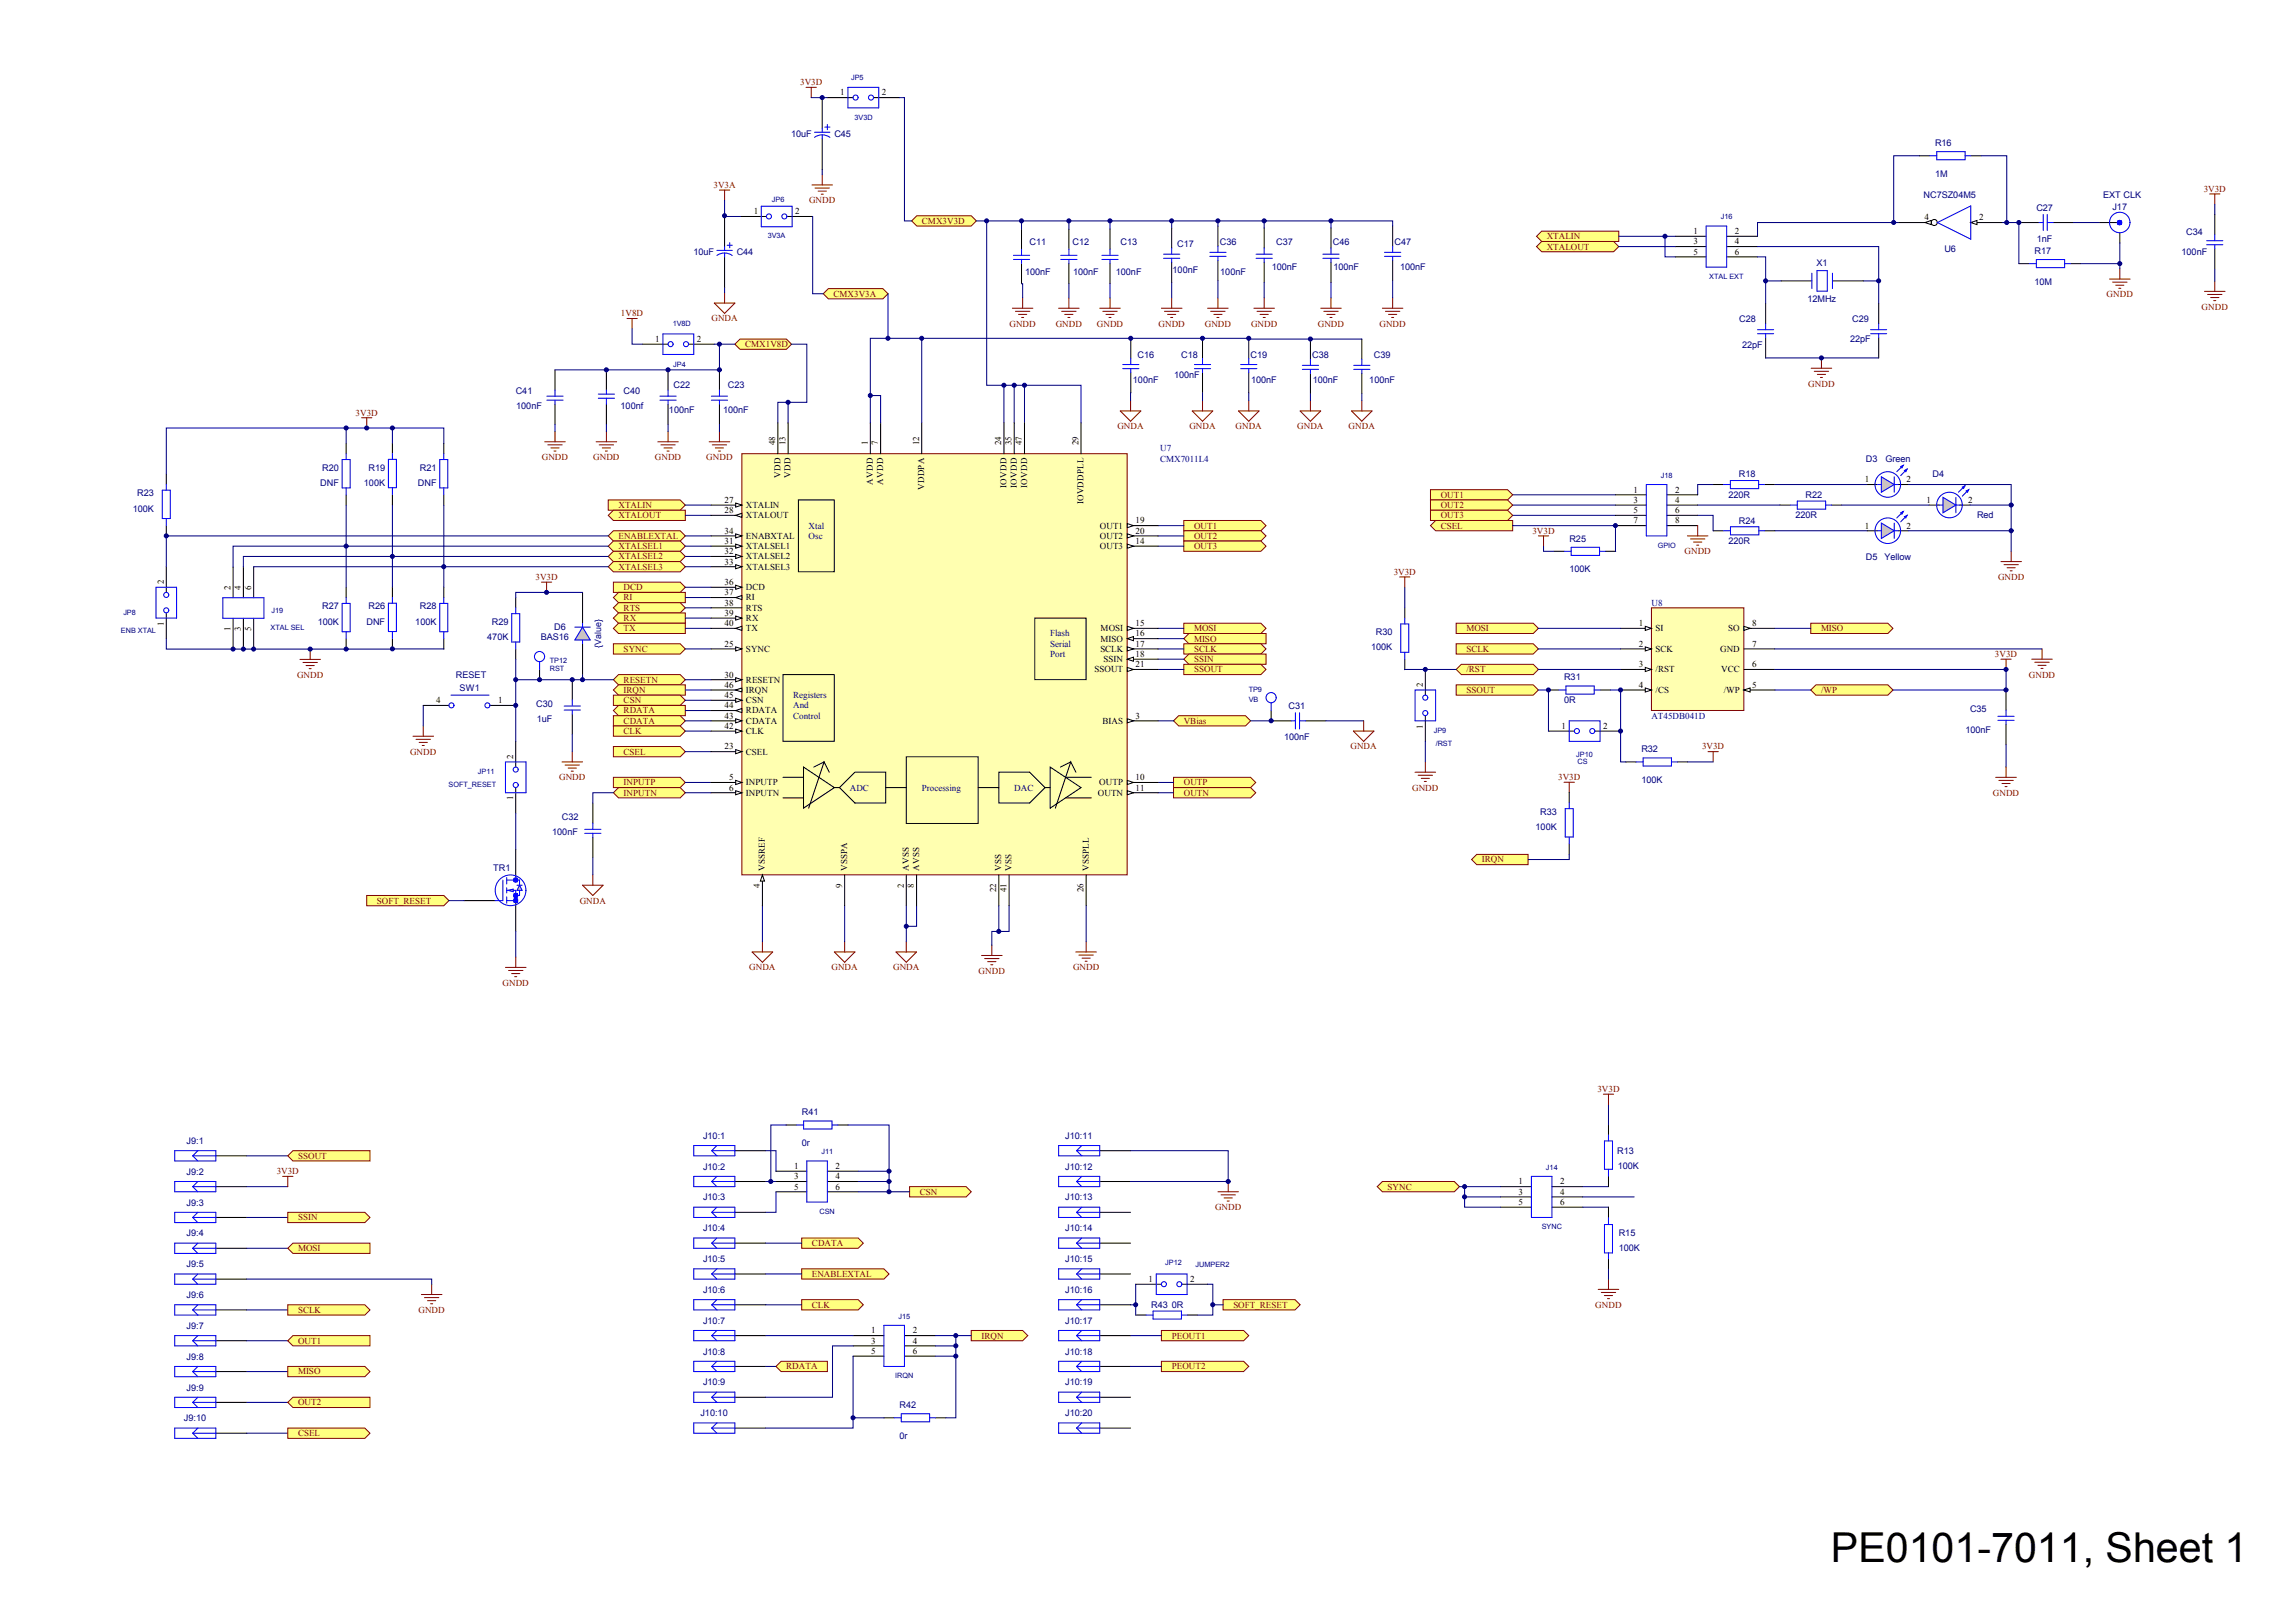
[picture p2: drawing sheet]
<svg xmlns="http://www.w3.org/2000/svg" width="944mm" height="665mm" viewBox="0 0 944 665" stroke-linecap="round" stroke-linejoin="round" font-family="sans-serif">
<defs><g id="words">
<text font-size="16.9" x="753.2" y="642.4">PE0101-7011, Sheet 1</text>
<g font-size="3.8" fill="#000080">
<text x="325.5" y="56.2">10uF</text>
<text x="343.2" y="56.2">C45</text>
<text x="796" y="60.1">R16</text>
<text x="796" y="72.8">1M</text>
<text x="791.3" y="81.6">NC7SZ04M5</text>
<text x="865.1" y="81.6">EXT CLK</text>
<text x="837.6" y="86.7">C27</text>
<text x="868.9" y="86.5">J17</text>
<text x="423.5" y="100.6">C11</text>
<text x="441.2" y="100.6">C12</text>
<text x="460.9" y="100.6">C13</text>
<text x="484.2" y="101.7">C17</text>
<text x="501.7" y="100.6">C36</text>
<text x="525" y="100.6">C37</text>
<text x="548.3" y="100.6">C46</text>
<text x="573.6" y="100.6">C47</text>
<text x="837.9" y="99.3">1nF</text>
<text x="899.3" y="96.5">C34</text>
<text x="285.3" y="104.8">10uF</text>
<text x="303" y="104.8">C44</text>
<text x="799.8" y="103.7">U6</text>
<text x="836.9" y="104.4">R17</text>
<text x="897.4" y="104.9">100nF</text>
<text x="421.6" y="113.3">100nF</text>
<text x="441.4" y="113.3">100nF</text>
<text x="459" y="113.3">100nF</text>
<text x="482.3" y="112.3">100nF</text>
<text x="502" y="113.3">100nF</text>
<text x="523.1" y="111.2">100nF</text>
<text x="548.5" y="111.2">100nF</text>
<text x="575.9" y="111.2">100nF</text>
<text x="747.2" y="109.6">X1</text>
<text x="836.9" y="117.1">10M</text>
<text x="743.5" y="124.4">12MHz</text>
<text x="715.4" y="132.4">C28</text>
<text x="761.9" y="132.4">C29</text>
<text x="716.6" y="142.9">22pF</text>
<text x="761" y="140.8">22pF</text>
<text x="467.9" y="147.1">C16</text>
<text x="485.9" y="147.1">C18</text>
<text x="514.4" y="147.1">C19</text>
<text x="539.8" y="147.1">C38</text>
<text x="565.2" y="147.1">C39</text>
<text x="482.9" y="155.5">100nF</text>
<text x="212.1" y="161.9">C41</text>
<text x="256.5" y="161.9">C40</text>
<text x="277.1" y="159.5">C22</text>
<text x="299.4" y="159.5">C23</text>
<text x="466" y="157.6">100nF</text>
<text x="514.6" y="157.6">100nF</text>
<text x="540" y="157.6">100nF</text>
<text x="563.3" y="157.6">100nF</text>
<text x="212.4" y="168.2">100nF</text>
<text x="255.3" y="168.2">100nf</text>
<text x="275.2" y="170">100nF</text>
<text x="297.5" y="170">100nF</text>
<text x="767.5" y="190">D3</text>
<text x="775.5" y="190">Green</text>
<text x="132.6" y="193.6">R20</text>
<text x="151.6" y="193.6">R19</text>
<text x="172.7" y="193.6">R21</text>
<text x="715.2" y="196.3">R18</text>
<text x="795" y="196.3">D4</text>
<text x="131.7" y="199.9">DNF</text>
<text x="149.7" y="199.9">100K</text>
<text x="171.9" y="199.9">DNF</text>
<text x="56.5" y="204.1">R23</text>
<text x="711" y="204.8">220R</text>
<text x="742.7" y="204.8">R22</text>
<text x="54.6" y="210.5">100K</text>
<text x="715.2" y="215.4">R24</text>
<text x="738.5" y="213.2">220R</text>
<text x="813.2" y="213.2">Red</text>
<text x="645.6" y="222.8">R25</text>
<text x="711" y="223.8">220R</text>
<text x="767.5" y="230.1">D5</text>
<text x="775.2" y="230.1">Yellow</text>
<text x="645.6" y="235.4">100K</text>
<text x="132.6" y="250.6">R27</text>
<text x="151.6" y="250.6">R26</text>
<text x="172.7" y="250.6">R28</text>
<text x="130.7" y="256.9">100K</text>
<text x="150.8" y="256.9">DNF</text>
<text x="170.8" y="256.9">100K</text>
<text x="202.3" y="256.9">R29</text>
<text x="200.4" y="263.3">470K</text>
<text x="222.4" y="263.3">BAS16</text>
<text x="228" y="259.1">D6</text>
<text x="565.9" y="261.2">R30</text>
<text x="564" y="267.5">100K</text>
<text x="187.5" y="279">RESET</text>
<text x="643.4" y="279.8">R31</text>
<text x="189" y="284.2">SW1</text>
<text x="220.6" y="290.7">C30</text>
<text x="530.1" y="291.6">C31</text>
<text x="643.4" y="289.3">0R</text>
<text x="810.4" y="292.9">C35</text>
<text x="220.8" y="297.1">1uF</text>
<text x="528.2" y="304.3">100nF</text>
<text x="808.5" y="301.3">100nF</text>
<text x="675.2" y="309.4">R32</text>
<text x="675.2" y="322.1">100K</text>
<text x="633.6" y="335.1">R33</text>
<text x="231.2" y="337.2">C32</text>
<text x="631.7" y="341.4">100K</text>
<text x="227.2" y="343.6">100nF</text>
<text x="202.9" y="358.1">TR1</text>
<text x="329.8" y="458.7">R41</text>
<text x="76.7" y="470.5">J9:1</text>
<text x="289.2" y="468.4">J10:1</text>
<text x="329.8" y="471.4">0r</text>
<text x="438.2" y="468.4">J10:11</text>
<text x="665.3" y="474.5">R13</text>
<text x="76.7" y="483.2">J9:2</text>
<text x="289.2" y="481.1">J10:2</text>
<text x="438.2" y="481.1">J10:12</text>
<text x="665.5" y="480.9">100K</text>
<text x="76.7" y="495.8">J9:3</text>
<text x="289.2" y="493.7">J10:3</text>
<text x="438.2" y="493.7">J10:13</text>
<text x="76.7" y="508.5">J9:4</text>
<text x="289.2" y="506.4">J10:4</text>
<text x="438.2" y="506.4">J10:14</text>
<text x="665.9" y="508.4">R15</text>
<text x="665.9" y="514.7">100K</text>
<text x="76.7" y="521.2">J9:5</text>
<text x="289.2" y="519.1">J10:5</text>
<text x="438.2" y="519.1">J10:15</text>
<text x="76.7" y="533.9">J9:6</text>
<text x="289.2" y="531.8">J10:6</text>
<text x="438.2" y="531.8">J10:16</text>
<text x="473.5" y="537.9">R43</text>
<text x="482" y="537.9">0R</text>
<text x="289.2" y="544.4">J10:7</text>
<text x="438.2" y="544.4">J10:17</text>
<text x="76.7" y="546.5">J9:7</text>
<text x="289.2" y="557.1">J10:8</text>
<text x="438.2" y="557.1">J10:18</text>
<text x="76.7" y="559.2">J9:8</text>
<text x="289.2" y="569.8">J10:9</text>
<text x="438.2" y="569.8">J10:19</text>
<text x="76.7" y="571.9">J9:9</text>
<text x="370" y="579.1">R42</text>
<text x="75.7" y="584.6">J9:10</text>
<text x="288.1" y="582.5">J10:10</text>
<text x="438.2" y="582.5">J10:20</text>
<text x="370" y="591.8">0r</text>
</g>
<g font-size="3.7" fill="#800000">
<text x="329.1" y="35">3V3D</text>
<text x="293.5" y="77.3">3V3A</text>
<text x="332.8" y="83.6">GNDD</text>
<text x="906.5" y="78.9">3V3D</text>
<text x="379.2" y="92.1">CMX3V3D</text>
<text x="636.3" y="98.4">XTALIN</text>
<text x="636.3" y="102.6">XTALOUT</text>
<text x="342.9" y="122">CMX3V3A</text>
<text x="866.6" y="122.3">GNDD</text>
<text x="255.4" y="130.1">1V8D</text>
<text x="905.6" y="127.4">GNDD</text>
<text x="292.6" y="132.2">GNDA</text>
<text x="415.2" y="134.3">GNDD</text>
<text x="434.3" y="134.3">GNDD</text>
<text x="451.2" y="134.3">GNDD</text>
<text x="476.6" y="134.3">GNDD</text>
<text x="495.6" y="134.3">GNDD</text>
<text x="514.6" y="134.3">GNDD</text>
<text x="542.1" y="134.3">GNDD</text>
<text x="567.4" y="134.3">GNDD</text>
<text x="306.5" y="142.8">CMX1V8D</text>
<text x="743.8" y="159">GNDD</text>
<text x="146.3" y="170.9">3V3D</text>
<text x="459.6" y="176.6">GNDA</text>
<text x="489.2" y="176.6">GNDA</text>
<text x="508.3" y="176.6">GNDA</text>
<text x="533.6" y="176.6">GNDA</text>
<text x="554.8" y="176.6">GNDA</text>
<text x="222.9" y="189.2">GNDD</text>
<text x="244" y="189.2">GNDD</text>
<text x="269.4" y="189.2">GNDD</text>
<text x="290.5" y="189.2">GNDD</text>
<text x="254.4" y="208.9">XTALIN</text>
<text x="592.6" y="204.7">OUT1</text>
<text x="592.6" y="208.9">OUT2</text>
<text x="254.4" y="213.2">XTALOUT</text>
<text x="592.6" y="213.2">OUT3</text>
<text x="254.4" y="221.6">ENABLEXTAL</text>
<text x="491.2" y="217.4">OUT1</text>
<text x="491.2" y="221.6">OUT2</text>
<text x="592.6" y="217.4">CSEL</text>
<text x="630.4" y="219.5">3V3D</text>
<text x="254.4" y="225.8">XTALSEL1</text>
<text x="491.2" y="225.8">OUT3</text>
<text x="692.9" y="227.9">GNDD</text>
<text x="254.4" y="230.1">XTALSEL2</text>
<text x="220.3" y="238.5">3V3D</text>
<text x="254.4" y="234.3">XTALSEL3</text>
<text x="573.3" y="236.4">3V3D</text>
<text x="821.9" y="238.5">GNDD</text>
<text x="256.5" y="242.7">DCD</text>
<text x="256.5" y="247">RI</text>
<text x="256.5" y="251.2">RTS</text>
<text x="256.5" y="255.4">RX</text>
<text x="256.5" y="259.6">TX</text>
<text x="491.2" y="259.6">MOSI</text>
<text x="491.2" y="263.9">MISO</text>
<text x="603.2" y="259.6">MOSI</text>
<text x="749.1" y="259.6">MISO</text>
<text x="256.5" y="268.1">SYNC</text>
<text x="491.2" y="268.1">SCLK</text>
<text x="603.2" y="268.1">SCLK</text>
<text x="491.2" y="272.3">SSIN</text>
<text x="820.6" y="270.2">3V3D</text>
<text x="122.2" y="278.7">GNDD</text>
<text x="256.5" y="280.8">RESETN</text>
<text x="491.2" y="276.5">SSOUT</text>
<text x="603.2" y="276.5">/RST</text>
<text x="834.6" y="278.7">GNDD</text>
<text x="256.5" y="285">IRQN</text>
<text x="603.2" y="285">SSOUT</text>
<text x="749.1" y="285">/WP</text>
<text x="256.5" y="289.2">CSN</text>
<text x="256.5" y="293.4">RDATA</text>
<text x="256.5" y="297.7">CDATA</text>
<text x="487" y="297.7">VBias</text>
<text x="256.5" y="301.9">CLK</text>
<text x="168.7" y="310.3">GNDD</text>
<text x="256.5" y="310.3">CSEL</text>
<text x="555.5" y="308.2">GNDA</text>
<text x="700.1" y="308.2">3V3D</text>
<text x="230" y="320.9">GNDD</text>
<text x="256.5" y="323">INPUTP</text>
<text x="487" y="323">OUTP</text>
<text x="640.9" y="320.8">3V3D</text>
<text x="256.5" y="327.2">INPUTN</text>
<text x="487" y="327.2">OUTN</text>
<text x="580.9" y="325.1">GNDD</text>
<text x="819.8" y="327.2">GNDD</text>
<text x="609.6" y="354.7">IRQN</text>
<text x="155.1" y="371.6">SOFT_RESET</text>
<text x="238.4" y="371.6">GNDA</text>
<text x="308.2" y="399.1">GNDA</text>
<text x="342" y="399.1">GNDA</text>
<text x="367.4" y="399.1">GNDA</text>
<text x="402.6" y="400.5">GNDD</text>
<text x="441.4" y="399.1">GNDD</text>
<text x="206.7" y="405.4">GNDD</text>
<text x="657.1" y="449.1">3V3D</text>
<text x="122.6" y="476.6">SSOUT</text>
<text x="113.8" y="482.9">3V3D</text>
<text x="378.4" y="491.4">CSN</text>
<text x="570.7" y="489.2">SYNC</text>
<text x="499.8" y="497.7">GNDD</text>
<text x="122.6" y="501.9">SSIN</text>
<text x="122.6" y="514.6">MOSI</text>
<text x="334" y="512.5">CDATA</text>
<text x="334" y="525.2">ENABLEXTAL</text>
<text x="122.6" y="540">SCLK</text>
<text x="172.2" y="540">GNDD</text>
<text x="334" y="537.8">CLK</text>
<text x="507.3" y="537.8">SOFT_RESET</text>
<text x="656.2" y="537.8">GNDD</text>
<text x="403.7" y="550.5">IRQN</text>
<text x="482" y="550.5">PEOUT1</text>
<text x="122.6" y="552.6">OUT1</text>
<text x="323.4" y="563.2">RDATA</text>
<text x="482" y="563.2">PEOUT2</text>
<text x="122.6" y="565.3">MISO</text>
<text x="122.6" y="578">OUT2</text>
<text x="122.6" y="590.7">CSEL</text>
</g>
<g font-size="3.7">
<text x="345.7" y="39.2">1</text>
<text x="362.7" y="39.2">2</text>
<text x="310" y="88.1">1</text>
<text x="327.1" y="88.1">2</text>
<text x="791.7" y="90.6">4</text>
<text x="814.1" y="90.6">2</text>
<text x="696.6" y="96.3">1</text>
<text x="696.6" y="100.5">3</text>
<text x="713.6" y="96.3">2</text>
<text x="713.6" y="100.5">4</text>
<text x="696.6" y="104.7">5</text>
<text x="713.6" y="104.7">6</text>
<text x="269.6" y="140.6">1</text>
<text x="286.6" y="140.6">2</text>
<text x="318.9" y="183.2" transform="rotate(-90 318.9 183.2)">48</text>
<text x="323.1" y="183.2" transform="rotate(-90 323.1 183.2)">13</text>
<text x="356.9" y="183.2" transform="rotate(-90 356.9 183.2)">1</text>
<text x="361.2" y="183.2" transform="rotate(-90 361.2 183.2)">7</text>
<text x="378.1" y="183.2" transform="rotate(-90 378.1 183.2)">12</text>
<text x="411.9" y="183.2" transform="rotate(-90 411.9 183.2)">24</text>
<text x="416.1" y="183.2" transform="rotate(-90 416.1 183.2)">35</text>
<text x="420.3" y="183.2" transform="rotate(-90 420.3 183.2)">47</text>
<text x="443.6" y="183.2" transform="rotate(-90 443.6 183.2)">29</text>
<text x="321" y="196.5" transform="rotate(-90 321 196.5)">VDD</text>
<text x="325.2" y="196.5" transform="rotate(-90 325.2 196.5)">VDD</text>
<text x="359" y="199.3" transform="rotate(-90 359 199.3)">AVDD</text>
<text x="363.3" y="199.3" transform="rotate(-90 363.3 199.3)">AVDD</text>
<text x="380.2" y="201.4" transform="rotate(-90 380.2 201.4)">VDDPA</text>
<text x="414" y="200.5" transform="rotate(-90 414 200.5)">IOVDD</text>
<text x="418.2" y="200.5" transform="rotate(-90 418.2 200.5)">IOVDD</text>
<text x="422.5" y="200.5" transform="rotate(-90 422.5 200.5)">IOVDD</text>
<text x="672" y="202.6">1</text>
<text x="689" y="202.6">2</text>
<text x="767.1" y="198.4">1</text>
<text x="784.2" y="198.4">2</text>
<text x="298.1" y="206.8">27</text>
<text x="306.8" y="208.9">XTALIN</text>
<text x="445.7" y="207.3" transform="rotate(-90 445.7 207.3)">IOVDDPLL</text>
<text x="672" y="206.8">3</text>
<text x="689" y="206.8">4</text>
<text x="792.4" y="206.8">1</text>
<text x="809.5" y="206.8">2</text>
<text x="298.1" y="211">28</text>
<text x="306.8" y="213.2">XTALOUT</text>
<text x="467.1" y="215.3">19</text>
<text x="672" y="215.3">7</text>
<text x="672" y="211">5</text>
<text x="689" y="211">6</text>
<text x="689" y="215.3">8</text>
<text x="298.1" y="219.5">34</text>
<text x="306.8" y="221.6">ENABXTAL</text>
<text x="452.5" y="217.4">OUT1</text>
<text x="452.5" y="221.6">OUT2</text>
<text x="467.1" y="219.5">20</text>
<text x="767.1" y="217.4">1</text>
<text x="784.2" y="217.4">2</text>
<text x="298.1" y="223.7">31</text>
<text x="298.1" y="227.9">32</text>
<text x="306.8" y="225.8">XTALSEL1</text>
<text x="452.5" y="225.8">OUT3</text>
<text x="467.1" y="223.7">14</text>
<text x="298.1" y="232.2">33</text>
<text x="306.8" y="230.1">XTALSEL2</text>
<text x="306.8" y="234.3">XTALSEL3</text>
<text x="67.3" y="240.3" transform="rotate(-90 67.3 240.3)">2</text>
<text x="94.8" y="242.5" transform="rotate(-90 94.8 242.5)">2</text>
<text x="99" y="242.5" transform="rotate(-90 99 242.5)">4</text>
<text x="103.3" y="242.5" transform="rotate(-90 103.3 242.5)">6</text>
<text x="298.1" y="244.8">37</text>
<text x="298.1" y="240.6">36</text>
<text x="306.8" y="242.7">DCD</text>
<text x="298.1" y="249.1">38</text>
<text x="306.8" y="251.2">RTS</text>
<text x="306.8" y="247">RI</text>
<text x="67.3" y="257.4" transform="rotate(-90 67.3 257.4)">1</text>
<text x="298.1" y="257.5">40</text>
<text x="298.1" y="253.3">39</text>
<text x="306.8" y="255.4">RX</text>
<text x="467.1" y="257.5">15</text>
<text x="674.1" y="257.5">1</text>
<text x="720.7" y="257.5">8</text>
<text x="94.8" y="259.6" transform="rotate(-90 94.8 259.6)">1</text>
<text x="99" y="259.6" transform="rotate(-90 99 259.6)">3</text>
<text x="103.3" y="259.6" transform="rotate(-90 103.3 259.6)">5</text>
<text x="306.8" y="259.6">TX</text>
<text x="452.7" y="259.6">MOSI</text>
<text x="452.7" y="263.9">MISO</text>
<text x="467.1" y="261.7">16</text>
<text x="681" y="259.6">SI</text>
<text x="710.9" y="259.6">SO</text>
<text x="298.1" y="266">25</text>
<text x="306.8" y="268.1">SYNC</text>
<text x="452.6" y="268.1">SCLK</text>
<text x="467.1" y="266">17</text>
<text x="674.1" y="266">2</text>
<text x="681" y="268.1">SCK</text>
<text x="707.6" y="268.1">GND</text>
<text x="720.7" y="266">7</text>
<text x="454" y="272.3">SSIN</text>
<text x="467.1" y="274.4">21</text>
<text x="467.1" y="270.2">18</text>
<text x="674.1" y="274.4">3</text>
<text x="720.7" y="274.4">6</text>
<text x="298.1" y="278.7">30</text>
<text x="306.8" y="280.8">RESETN</text>
<text x="450.2" y="276.5">SSOUT</text>
<text x="681" y="276.5">/RST</text>
<text x="708" y="276.5">VCC</text>
<text x="298.1" y="282.9">46</text>
<text x="298.1" y="287.1">45</text>
<text x="306.8" y="285">IRQN</text>
<text x="585.2" y="282.5" transform="rotate(-90 585.2 282.5)">2</text>
<text x="674.1" y="282.9">4</text>
<text x="681" y="285">/CS</text>
<text x="709" y="285">/WP</text>
<text x="720.7" y="282.9">5</text>
<text x="179.4" y="289.2">4</text>
<text x="205" y="289.2">1</text>
<text x="298.1" y="291.3">44</text>
<text x="306.8" y="289.2">CSN</text>
<text x="306.8" y="293.4">RDATA</text>
<text x="298.1" y="295.6">43</text>
<text x="298.1" y="299.8">42</text>
<text x="306.8" y="297.7">CDATA</text>
<text x="453.6" y="297.7">BIAS</text>
<text x="467.1" y="295.6">3</text>
<text x="585.2" y="299.6" transform="rotate(-90 585.2 299.6)">1</text>
<text x="642.4" y="299.8">1</text>
<text x="659.4" y="299.8">2</text>
<text x="306.8" y="301.9">CLK</text>
<text x="298.1" y="308.2">23</text>
<text x="306.8" y="310.3">CSEL</text>
<text x="211.1" y="312.1" transform="rotate(-90 211.1 312.1)">2</text>
<text x="299.9" y="320.9">5</text>
<text x="306.8" y="323">INPUTP</text>
<text x="452.2" y="323">OUTP</text>
<text x="467.1" y="320.9">10</text>
<text x="211.1" y="329.2" transform="rotate(-90 211.1 329.2)">1</text>
<text x="299.9" y="325.1">6</text>
<text x="306.8" y="327.2">INPUTN</text>
<text x="451.6" y="327.2">OUTN</text>
<text x="467.1" y="325.1">11</text>
<text x="314.6" y="358.2" transform="rotate(-90 314.6 358.2)">VSSREF</text>
<text x="348.5" y="358.2" transform="rotate(-90 348.5 358.2)">VSSPA</text>
<text x="373.8" y="358.2" transform="rotate(-90 373.8 358.2)">AVSS</text>
<text x="378.1" y="358.2" transform="rotate(-90 378.1 358.2)">AVSS</text>
<text x="411.9" y="358.2" transform="rotate(-90 411.9 358.2)">VSS</text>
<text x="416.1" y="358.2" transform="rotate(-90 416.1 358.2)">VSS</text>
<text x="447.8" y="358.2" transform="rotate(-90 447.8 358.2)">VSSPLL</text>
<text x="312.5" y="365.1" transform="rotate(-90 312.5 365.1)">4</text>
<text x="346.4" y="365.1" transform="rotate(-90 346.4 365.1)">9</text>
<text x="371.7" y="365.1" transform="rotate(-90 371.7 365.1)">2</text>
<text x="376" y="365.1" transform="rotate(-90 376 365.1)">8</text>
<text x="409.8" y="367" transform="rotate(-90 409.8 367)">22</text>
<text x="414" y="367" transform="rotate(-90 414 367)">41</text>
<text x="445.7" y="367" transform="rotate(-90 445.7 367)">26</text>
<text x="326.6" y="480.8">1</text>
<text x="326.6" y="485">3</text>
<text x="343.7" y="480.8">2</text>
<text x="343.7" y="485">4</text>
<text x="326.6" y="489.2">5</text>
<text x="343.7" y="489.2">6</text>
<text x="624.7" y="487.1">1</text>
<text x="624.7" y="491.4">3</text>
<text x="641.8" y="487.1">2</text>
<text x="641.8" y="491.4">4</text>
<text x="624.7" y="495.6">5</text>
<text x="641.8" y="495.6">6</text>
<text x="472.5" y="527.3">1</text>
<text x="489.6" y="527.3">2</text>
<text x="358.3" y="548.4">1</text>
<text x="375.4" y="548.4">2</text>
<text x="358.3" y="556.9">5</text>
<text x="358.3" y="552.6">3</text>
<text x="375.4" y="556.9">6</text>
<text x="375.4" y="552.6">4</text>
</g>
<g font-size="3.7" fill="#000080">
<text x="477.2" y="185.7">U7</text>
<text x="477.2" y="189.9">CMX7011L4</text>
<text x="332.6" y="217.4">Xtal</text>
<text x="332.6" y="221.6">Osc</text>
<text x="679.3" y="249.1">U8</text>
<text x="432" y="261.7">Flash</text>
<text x="432" y="266">Serial</text>
<text x="432" y="270.2">Port</text>
<text x="326.3" y="287.1">Registers</text>
<text x="326.3" y="291.3">And</text>
<text x="326.3" y="295.5">Control</text>
<text x="679.3" y="295.6">AT45DB041D</text>
<text x="349.5" y="325.1">ADC</text>
<text x="379.1" y="325.1">Processing</text>
<text x="417.2" y="325.1">DAC</text>
</g>
<text font-size="3.6" fill="#000080" x="247.3" y="266.7" transform="rotate(-90 247.3 266.7)">{Value}</text>
<g font-size="3" fill="#000080">
<text x="350.1" y="32.9">JP5</text>
<text x="351.5" y="49.5">3V3D</text>
<text x="317.5" y="82.9">JP6</text>
<text x="707.8" y="90.2">J16</text>
<text x="315.8" y="97.9">3V3A</text>
<text x="703.1" y="114.7">XTAL EXT</text>
<text x="276.7" y="134.3">1V8D</text>
<text x="277" y="150.9">JP4</text>
<text x="683.2" y="196.5">J18</text>
<text x="681.9" y="225.2">GPIO</text>
<text x="50.7" y="252.9">JP8</text>
<text x="111.7" y="252">J19</text>
<text x="49.8" y="260.5">ENB XTAL</text>
<text x="111.3" y="259.2">XTAL SEL</text>
<text x="226.2" y="272.6">TP12</text>
<text x="226.2" y="276.1">RST</text>
<text x="513.7" y="284.6">TP9</text>
<text x="513.7" y="288.8">VB</text>
<text x="589.8" y="301.5">JP9</text>
<text x="590.6" y="307">/RST</text>
<text x="648.4" y="311.2">JP10</text>
<text x="649" y="314.1">CS</text>
<text x="184.5" y="323.9">SOFT_RESET</text>
<text x="196.6" y="318.4">JP11</text>
<text x="337.9" y="474.7">J11</text>
<text x="635.9" y="481">J14</text>
<text x="337.1" y="499.2">CSN</text>
<text x="634.2" y="505.6">SYNC</text>
<text x="479.3" y="520.3">JP12</text>
<text x="491.8" y="521.2">JUMPER2</text>
<text x="369.6" y="542.3">J15</text>
<text x="368.3" y="566.8">IRQN</text>
</g>
</g></defs>
<path d="M679.3 250h38v42.2h-38z" fill="#ffffb0" stroke="#800000" stroke-width=".42"/>
<path d="M666.6 258.4h12.7" fill="none" stroke="#000" stroke-width=".42"/>
<path d="M676.8 257.6l2.5 .8-2.5 .9z" fill="#fffcf8" stroke="#000" stroke-width=".41"/>
<path d="M666.6 266.9h12.7" fill="none" stroke="#000" stroke-width=".42"/>
<path d="M676.8 266l2.5 .9-2.5 .8z" fill="#fffcf8" stroke="#000" stroke-width=".41"/>
<path d="M666.6 275.3h12.7" fill="none" stroke="#000" stroke-width=".42"/>
<path d="M676.8 274.5l2.5 .8-2.5 .9z" fill="#fffcf8" stroke="#000" stroke-width=".41"/>
<path d="M666.6 283.8h12.7" fill="none" stroke="#000" stroke-width=".42"/>
<path d="M676.8 282.9l2.5 .9-2.5 .8z" fill="#fffcf8" stroke="#000" stroke-width=".41"/>
<path d="M717.4 283.8h12.6" fill="none" stroke="#000" stroke-width=".42"/>
<path d="M717.4 283.8l2.5-.9v1.7z" fill="#fffcf8" stroke="#000" stroke-width=".41"/>
<path d="M717.4 258.4h12.6M717.4 275.3h12.6M717.4 266.9h12.6" fill="none" stroke="#000" stroke-width=".42"/>
<path d="M717.4 257.6l2.5 .8-2.5 .9z" fill="#fffcf8" stroke="#000" stroke-width=".41"/>
<g fill="none" stroke="#800000" stroke-width=".42">
<path d="M331.6 35.9h4.2M333.7 35.9v4.2M295.9 78.2h4.3M298.1 78.2v4.2M257.9 131h4.2M260 131v4.2M148.7 171.8h4.3M150.8 171.8v4.2M123.4 271.2h8.4M124.6 272.5h6M125.9 273.7h3.4M127.2 275h.8"/>
<path d="M127.6 267v4.2M309.4 391.5h8.4l-4.2 4.3zM313.6 387.3v4.2M343.2 391.5h8.5l-4.3 4.3zM347.4 387.3v4.2M368.6 391.5h8.4l-4.2 4.3zM372.8 387.3v4.2M403.7 393h8.5M405 394.2h5.9M406.3 395.5h3.4M407.6 396.8h.8M408 388.7v4.3"/>
<path d="M442.6 391.5h8.4M443.8 392.8h5.9M445.1 394.1h3.4M446.4 395.3h.8M446.8 387.3v4.2"/>
</g>
<path d="M161.4 176h-19v6.4M161.4 182.3v-6.3h21.2v6.4M68.4 262.7v4.3h114.2M313.6 372.5v14.8M347.4 372.5v14.8M372.8 372.5v8.5M377 372.5v8.5h-4.2v6.3M446.8 372.5v14.8" fill="none" stroke="#000080" stroke-width=".42"/>
<g fill="none" stroke="#000" stroke-width=".42">
<path d="M68.4 195v4.2M142.4 182.4v4.2M161.4 182.3v4.2M182.6 182.4v4.2M68.4 216.2v4.2M142.4 203.6v4.2M161.4 203.5v4.2M182.6 203.6v4.2M68.4 233.1v10.5M68.4 252.1v10.6M142.4 241.5v4.3M161.4 241.4v4.3"/>
<path d="M182.6 241.5v4.3M142.4 262.7v4.3M161.4 262.7v4.2M182.6 262.7v4.3"/>
</g>
<g fill="none" stroke="#00f" stroke-width=".42">
<path d="M68.4 199.2v2.4M140.7 189h3.3v11.7h-3.3zM142.4 186.6v2.4M159.8 188.9h3.3v11.7h-3.3zM161.4 186.5v2.4M180.9 189h3.3v11.7h-3.3zM182.6 186.6v2.4M66.8 201.6h3.3v11.7h-3.3zM68.4 213.3v2.8M142.4 200.7v2.8M161.4 200.6v2.8M182.6 200.7v2.8"/>
<path d="M64.2 241.5h8.4v12.7h-8.4zM140.7 248.2h3.3v11.6h-3.3zM142.4 245.8v2.4M142.4 259.8v2.9M159.8 248.1h3.3v11.6h-3.3zM161.4 245.7v2.4M161.4 259.7v2.9M180.9 248.2h3.3v11.6h-3.3zM182.6 245.8v2.4M182.6 259.8v2.9"/>
<circle cx="68.4" cy="244.7" r="1.04"/>
<circle cx="68.4" cy="251" r="1.04"/>
</g>
<path d="M482.7 296.5l2.1-2.1h27.5l2.1 2.1-2.1 2.1h-27.5z" fill-rule="evenodd" fill="#ffff80" stroke="#800000" stroke-width=".41"/>
<path d="M476.4 296.5h6.3M514.4 296.5h8.5M545.4 296.5h15.5" fill="none" stroke="#000080" stroke-width=".42"/>
<path d="M239.6 243.6v12.7M239.6 264.8v12.7M522.9 296.5h8.3M537 296.5h8.4" fill="none" stroke="#000" stroke-width=".42"/>
<path d="M236.5 257.9h6.3M239.6 256.3v1.6M239.6 263.2v1.6M531.2 296.5h1.7M532.9 293.1v6.7M534.6 296.5h2.4M534.6 293.1v6.7" fill="none" stroke="#00f" stroke-width=".42"/>
<path d="M560.9 296.5v4.2M556.7 300.7h8.5l-4.3 4.2z" fill="none" stroke="#800000" stroke-width=".42"/>
<path d="M239.6 257.9l3.2 5.3h-6.3z" fill="#c0c0c0" stroke="#00f" stroke-width=".42"/>
<path d="M212.1 245.8v4.2M212.1 267v4.2M212.1 304.9v10.6M212.1 323.9v10.6M212.1 349.3v12.7M191 370.4h12.7M212.1 370.4v12.7" fill="none" stroke="#000" stroke-width=".42"/>
<g fill="none" stroke="#00f" stroke-width=".42">
<path d="M210.5 252.4h3.3v11.7h-3.3zM212.1 250v2.4M212.1 264.1v2.8M207.9 313.4h8.5v12.6h-8.5zM206.9 362v8.4h-3.2M208.4 362h5.3v2.1M208.4 366.2h.6M208.4 360.9v2.7M208.4 365.1v2.1M208.4 368.8v2.7M211.1 366.2h1v4.2h-3.7M212.7 364.1h2.1"/>
<path d="M213.7 366.2v2.1h-1.6"/>
<circle cx="212.1" cy="316.5" r="1.04"/>
<circle cx="212.1" cy="322.9" r="1.04"/>
<circle cx="210" cy="366.2" r="6.3"/>
</g>
<path d="M239.6 243.6h-27.5v2.2M212.1 279.6v25.3M174.1 290.1v8.5M212.1 334.5v14.8" fill="none" stroke="#000080" stroke-width=".42"/>
<path d="M222.7 239.4h4.2M224.8 239.4v4.2M174.1 298.6v4.2M169.9 302.8h8.4M171.1 304.1h6M172.4 305.3h3.4M173.7 306.6h.8" fill="none" stroke="#800000" stroke-width=".42"/>
<g fill="none" stroke="#00f" stroke-width="2.1">
<circle cx="212.1" cy="361.9" r=".02"/>
<circle cx="212.1" cy="368.3" r=".02"/>
<circle cx="212.1" cy="370.4" r=".02"/>
</g>
<g fill="#c0c0c0" stroke="#00f" stroke-width=".42">
<path d="M213.7 364.1l1.1 2.1h-2.1z"/>
<path d="M209 366.2l2.1-.5v1z"/>
</g>
<path d="M212.1 383.1v10.5" fill="none" stroke="#000080" stroke-width=".42"/>
<path d="M207.9 397.9h8.5M209.2 399.1h5.9M212.1 393.7v4.2M210.5 400.4h3.3M211.7 401.7h.9" fill="none" stroke="#800000" stroke-width=".42"/>
<path d="M150.8 368.3h31.8l2.1 2.1-2.1 2.1h-31.8z" fill-rule="evenodd" fill="#ffff80" stroke="#800000" stroke-width=".41"/>
<path d="M235.4 302v7.1M184.7 370.4h6.3" fill="none" stroke="#000080" stroke-width=".42"/>
<path d="M235.4 279.6v8.3M235.4 293.7v8.3" fill="none" stroke="#000" stroke-width=".42"/>
<path d="M232.1 292h6.6M232.1 290.4h6.6M235.4 287.9v2.3M235.4 292v1.7" fill="none" stroke="#00f" stroke-width=".42"/>
<path d="M231.2 313.4h8.4M232.4 314.6h6M233.7 315.9h3.4M235 317.2h.8M235.4 309.1v4.3" fill="none" stroke="#800000" stroke-width=".42"/>
<path d="M252.3 279.6l2.1-2.1h25.4l2.1 2.1-2.1 2.1h-25.4z" fill-rule="evenodd" fill="#ffff80" stroke="#800000" stroke-width=".41"/>
<path d="M212.1 271.2v8.4h27.5v-2.1M239.6 279.6h12.7M281.9 279.6h10.6" fill="none" stroke="#000080" stroke-width=".42"/>
<g fill="#ffff80" stroke="#800000" stroke-width=".41">
<path d="M250.2 220.4l2.1-2.1h27.5l2.1 2.1-2.1 2.1h-27.5z" fill-rule="evenodd"/>
<path d="M250.2 224.6l2.1-2.1h27.5l2.1 2.1-2.1 2.1h-27.5z" fill-rule="evenodd"/>
<path d="M250.2 228.9l2.1-2.2h27.5l2.1 2.2-2.1 2.1h-27.5z" fill-rule="evenodd"/>
<path d="M250.2 233.1l2.1-2.1h27.5l2.1 2.1-2.1 2.1h-27.5z" fill-rule="evenodd"/>
</g>
<path d="M142.4 207.8v16.8h107.8M250.2 228.9h-88.8v12.5M281.9 220.4h10.6M281.9 224.6h10.6M281.9 228.9h10.6M281.9 233.1h10.6" fill="none" stroke="#000080" stroke-width=".42"/>
<g fill="#ffff80" stroke="#800000" stroke-width=".41">
<path d="M250.2 205.6h29.6l2.1 2.1-2.1 2.1h-29.6z" fill-rule="evenodd"/>
<path d="M250.2 212l2.1-2.2h29.6v4.3h-29.6z" fill-rule="evenodd"/>
</g>
<path d="M281.9 207.7h10.6M281.9 212h10.6" fill="none" stroke="#000080" stroke-width=".42"/>
<path d="M252.3 264.8h27.5l2.1 2.1-2.1 2.1h-27.5z" fill-rule="evenodd" fill="#ffff80" stroke="#800000" stroke-width=".41"/>
<path d="M281.9 266.9h10.6" fill="none" stroke="#000080" stroke-width=".42"/>
<g fill="#ffff80" stroke="#800000" stroke-width=".41">
<path d="M252.3 239.4h27.5l2.1 2.1-2.1 2.1h-27.5z" fill-rule="evenodd"/>
<path d="M252.3 245.8l2.1-2.2h27.5v4.3h-27.5z" fill-rule="evenodd"/>
<path d="M252.3 250l2.1-2.1h25.4l2.1 2.1-2.1 2.1h-25.4z" fill-rule="evenodd"/>
<path d="M252.3 254.2l2.1-2.1h27.5v4.2h-27.5z" fill-rule="evenodd"/>
<path d="M252.3 258.4l2.1-2.1h27.5v4.2h-27.5z" fill-rule="evenodd"/>
</g>
<path d="M281.9 241.5h10.6M281.9 245.8h10.6M281.9 250h10.6M281.9 254.2h10.6M281.9 258.4h10.6" fill="none" stroke="#000080" stroke-width=".42"/>
<g fill="#ffff80" stroke="#800000" stroke-width=".41">
<path d="M252.3 283.8l2.1-2.1h27.5v4.2h-27.5z" fill-rule="evenodd"/>
<path d="M252.3 285.9h27.5l2.1 2.1-2.1 2.1h-27.5z" fill-rule="evenodd"/>
<path d="M252.3 292.2l2.1-2.1h27.5v4.3h-27.5z" fill-rule="evenodd"/>
<path d="M252.3 294.4h27.5l2.1 2.1-2.1 2.1h-27.5z" fill-rule="evenodd"/>
<path d="M252.3 298.6h27.5l2.1 2.1-2.1 2.1h-27.5z" fill-rule="evenodd"/>
<path d="M252.3 307h27.5l2.1 2.1-2.1 2.2h-27.5z" fill-rule="evenodd"/>
<path d="M252.3 319.7h27.5l2.1 2.1-2.1 2.1h-27.5z" fill-rule="evenodd"/>
<path d="M252.3 326l2.1-2.1h25.4l2.1 2.1-2.1 2.2h-25.4z" fill-rule="evenodd"/>
</g>
<path d="M281.9 283.8h10.6M281.9 288h10.6M281.9 292.2h10.6M281.9 296.5h10.6M281.9 300.7h10.6M281.9 309.1h10.6M281.9 321.8h10.6M281.9 326h10.6" fill="none" stroke="#000080" stroke-width=".42"/>
<g fill="#ffff80" stroke="#800000" stroke-width=".41">
<path d="M482.7 319.7h31.7l2.1 2.1-2.1 2.1h-31.7z" fill-rule="evenodd"/>
<path d="M482.7 323.9h31.7l2.1 2.1-2.1 2.2h-31.7z" fill-rule="evenodd"/>
<path d="M487 214.1h31.7l2.1 2.1-2.1 2.1h-31.7z" fill-rule="evenodd"/>
<path d="M487 218.3h31.7l2.1 2.1-2.1 2.1h-31.7z" fill-rule="evenodd"/>
<path d="M487 222.5h31.7l2.1 2.1-2.1 2.1h-31.7z" fill-rule="evenodd"/>
</g>
<path d="M476.4 216.2h10.6M476.4 220.4h10.6M476.4 224.6h10.6" fill="none" stroke="#000080" stroke-width=".42"/>
<g fill="#ffff80" stroke="#800000" stroke-width=".41">
<path d="M487 256.3h31.7l2.1 2.1-2.1 2.1h-31.7z" fill-rule="evenodd"/>
<path d="M487 262.7l2.1-2.2h31.7v4.3h-31.7z" fill-rule="evenodd"/>
<path d="M487 264.8h31.7l2.1 2.1-2.1 2.1h-31.7z" fill-rule="evenodd"/>
<path d="M487 271.1l2.1-2.1h31.7v4.2h-31.7z" fill-rule="evenodd"/>
<path d="M487 273.2h31.7l2.1 2.1-2.1 2.2h-31.7z" fill-rule="evenodd"/>
</g>
<path d="M476.4 258.4h10.6M476.4 262.7h10.6M476.4 266.9h10.6M476.4 271.1h10.6M476.4 275.3h10.6M476.4 321.8h6.3M476.4 326h6.3" fill="none" stroke="#000080" stroke-width=".42"/>
<g fill="#ffff80" stroke="#800000" stroke-width=".41">
<path d="M599 256.3h31.7l2.1 2.1-2.1 2.1h-31.7z" fill-rule="evenodd"/>
<path d="M599 264.8h31.7l2.1 2.1-2.1 2.1h-31.7z" fill-rule="evenodd"/>
<path d="M599 275.3l2.1-2.1h29.6l2.1 2.1-2.1 2.2h-29.6z" fill-rule="evenodd"/>
<path d="M599 281.7h31.7l2.1 2.1-2.1 2.1h-31.7z" fill-rule="evenodd"/>
<path d="M744.8 256.3h31.8l2.1 2.1-2.1 2.1h-31.8z" fill-rule="evenodd"/>
<path d="M744.8 283.8l2.2-2.1h29.6l2.1 2.1-2.1 2.1h-29.6z" fill-rule="evenodd"/>
</g>
<path d="M732.6 115.5h-6.3v9.3M766.4 115.5h6.4v9.3M726.3 147.2h46.5M632.8 258.4h33.8M730 258.4h14.8M632.8 266.9h33.8M632.8 275.3h33.8M730 266.9h110M662.4 283.8h4.2l-.1 16.9M730 283.8h14.8M243.9 352.7v7.1" fill="none" stroke="#000080" stroke-width=".42"/>
<g fill="none" stroke="#800000" stroke-width=".42">
<path d="M745 151.4h8.5M746.3 152.7h5.9M747.5 154h3.4M748.8 155.3h.9M749.2 147.2v4.2M823.1 271.1h4.2M825.2 271.1v4.2M835.7 271.1h8.5M837 272.4h5.9M838.3 273.6h3.4M839.5 274.9h.9M840 266.9v4.2"/>
<path d="M243.9 359.8v4.3M239.6 364.1h8.5l-4.2 4.2z"/>
</g>
<path d="M726.3 124.8v8.3M726.3 138.9v8.3M772.8 124.8v8.3M772.8 138.9v8.3M637 283.8h4.2M658.2 283.8h4.2M637 300.7h10.6M656.1 300.7h10.5M243.9 330.3v8.3M243.9 344.4v8.3" fill="none" stroke="#000" stroke-width=".42"/>
<g fill="none" stroke="#00f" stroke-width=".42">
<path d="M722.9 137.2h6.7M722.9 135.6h6.7M726.3 133.1v2.5M726.3 137.2v1.7M769.4 137.2h6.7M769.4 135.6h6.7M772.8 133.1v2.5M772.8 137.2v1.7M641.3 283.8h2.8M644.1 282.1h11.7v3.4h-11.7zM645.5 296.5h12.7v8.4h-12.7zM655.8 283.8h2.4"/>
<path d="M243.9 338.6v2.5M240.5 342.7h6.7M240.5 341.1h6.7M243.9 342.7v1.7"/>
<circle cx="648.6" cy="300.7" r="1.04"/>
<circle cx="655" cy="300.7" r="1.04"/>
</g>
<path d="M632 101.4l2.2-2.1h29.6l2.1 2.1-2.1 2.1h-29.6z" fill-rule="evenodd" fill="#ffff80" stroke="#800000" stroke-width=".41"/>
<path d="M704.6 199.3h4.2M725.8 199.3h4.2M768.1 199.3h4.2M780.8 199.3h4.2M704.7 218.3h4.2M725.9 218.3h4.2M732.2 207.7h4.2M753.4 207.7h4.2" fill="none" stroke="#000" stroke-width=".42"/>
<path d="M708.9 199.3h2.9M711.8 197.6h11.6v3.4h-11.6zM723.4 199.3h2.4M782.9 191.4l-2.7 2.6M784.5 192.9l-2.7 2.7M709 218.3h2.8M711.8 216.6h11.7v3.4h-11.7zM723.5 218.3h2.4M736.5 207.7h2.8M739.3 206.1h11.7v3.3h-11.7zM751 207.7h2.4" fill="none" stroke="#00f" stroke-width=".42"/>
<path d="M704.6 199.3h-6.3v4.2M730 199.3h38.1M698.3 207.7h33.9M730.1 218.3h38" fill="none" stroke="#000080" stroke-width=".42"/>
<g fill="#c0c0c0" stroke="#00f" stroke-width=".42">
<path d="M783.4 193.5l1.1-.6-.6 1.1z"/>
<path d="M781.8 191.9l1.1-.5-.6 1z"/>
</g>
<path d="M772.3 199.3h1.6M779.2 199.3h1.6M779.2 196.1v6.3" fill="none" stroke="#00f" stroke-width=".42"/>
<path d="M773.9 196.1l5.3 3.2-5.3 3.1z" fill="#c0c0c0" stroke="#00f" stroke-width=".42"/>
<g fill="none" stroke="#00f" stroke-width=".42">
<path d="M808.3 199.8l-2.7 2.6M809.8 201.4l-2.6 2.7"/>
<circle cx="776.5" cy="199.3" r="5.3"/>
</g>
<path d="M793.5 207.7h4.2M806.1 207.7h4.3" fill="none" stroke="#000" stroke-width=".42"/>
<g fill="#c0c0c0" stroke="#00f" stroke-width=".42">
<path d="M808.8 201.9l1-.5-.5 1z"/>
<path d="M807.2 200.3l1.1-.5-.6 1.1z"/>
</g>
<path d="M797.7 207.7h1.6M804.5 207.7h1.6M804.5 204.6v6.3" fill="none" stroke="#00f" stroke-width=".42"/>
<path d="M799.3 204.6l5.2 3.1-5.2 3.2z" fill="#c0c0c0" stroke="#00f" stroke-width=".42"/>
<g fill="none" stroke="#00f" stroke-width=".42">
<path d="M782.9 210.4l-2.7 2.6M784.5 212l-2.7 2.6"/>
<circle cx="801.9" cy="207.7" r="5.3"/>
</g>
<path d="M768.1 218.3h4.2M780.8 218.3h4.2" fill="none" stroke="#000" stroke-width=".42"/>
<g fill="#c0c0c0" stroke="#00f" stroke-width=".42">
<path d="M783.4 212.5l1.1-.5-.6 1z"/>
<path d="M781.8 210.9l1.1-.5-.6 1z"/>
</g>
<path d="M772.3 218.3h1.6M779.2 218.3h1.6M779.2 215.1v6.4" fill="none" stroke="#00f" stroke-width=".42"/>
<path d="M773.9 215.1l5.3 3.2-5.3 3.2z" fill="#c0c0c0" stroke="#00f" stroke-width=".42"/>
<circle cx="776.5" cy="218.3" r="5.3" fill="none" stroke="#00f" stroke-width=".42"/>
<path d="M823.1 231h8.4M824.3 232.2h5.9M825.6 233.5h3.4M826.9 234.8h.8M827.3 226.7v4.3" fill="none" stroke="#800000" stroke-width=".42"/>
<path d="M785 199.3h42.3v27.4M622.2 207.7h42.3M622.2 203.5h42.3M622.2 212h42.3M757.6 207.7h35.9M785 218.3h42.3M810.4 207.7h16.9" fill="none" stroke="#000080" stroke-width=".42"/>
<g fill="#ffff80" stroke="#800000" stroke-width=".41">
<path d="M588.4 201.4h31.7l2.1 2.1-2.1 2.1h-31.7z" fill-rule="evenodd"/>
<path d="M588.4 205.6h31.7l2.1 2.1-2.1 2.1h-31.7z" fill-rule="evenodd"/>
<path d="M588.4 209.8h31.7l2.1 2.2-2.1 2.1h-31.7z" fill-rule="evenodd"/>
</g>
<path d="M664.5 207.7h12.7M664.5 216.2h12.7M664.5 203.5h12.7M664.5 212h12.7M685.7 207.7h12.6M685.7 216.2h12.6M685.7 203.5h12.6M685.7 212h12.6" fill="none" stroke="#000" stroke-width=".42"/>
<path d="M677.2 199.3h8.5v21.1h-8.5z" fill="none" stroke="#00f" stroke-width=".42"/>
<path d="M698.3 212h6.4v6.3" fill="none" stroke="#000080" stroke-width=".42"/>
<path d="M698.3 216.2v4.2M694.1 220.4h8.5M695.4 221.7h5.9M696.6 222.9h3.4M697.9 224.2h.9" fill="none" stroke="#800000" stroke-width=".42"/>
<path d="M588.4 216.2l2.1-2.1h31.7v4.2h-31.7z" fill-rule="evenodd" fill="#ffff80" stroke="#800000" stroke-width=".41"/>
<path d="M639.1 226.7h4.3M660.4 226.7h4.2" fill="none" stroke="#000" stroke-width=".42"/>
<path d="M643.5 226.7h2.8M646.3 225.1h11.7v3.3h-11.7zM658 226.7h2.4" fill="none" stroke="#00f" stroke-width=".42"/>
<path d="M622.2 216.2h42.3l.1 10.5M634.9 224.6v2.1h4.2" fill="none" stroke="#000080" stroke-width=".42"/>
<path d="M632.8 220.4h4.2M634.9 220.4v4.2" fill="none" stroke="#800000" stroke-width=".42"/>
<path d="M605.3 353.5l2.1-2.1h21.2v4.2h-21.2z" fill-rule="evenodd" fill="#ffff80" stroke="#800000" stroke-width=".41"/>
<g fill="none" stroke="#800000" stroke-width=".42">
<path d="M867.7 114.8h8.5M869 116h5.9M870.3 117.3h3.4M871.5 118.6h.9M872 110.5v4.3M575.7 237.3h4.3M577.8 237.3v4.2M582.1 317.6h8.4M583.3 318.9h6M586.3 313.4v4.2M702.6 309.1h4.2M704.7 309.1v4.3"/>
<path d="M584.6 320.1h3.4M585.9 321.4h.8M643.4 321.7h4.2M645.5 321.7v4.3"/>
</g>
<g fill="none" stroke="#000" stroke-width=".42">
<path d="M789.5 64.1h4.3M810.8 64.1h4.2M304.7 89h10.6M323.7 89h10.6M689.1 97.2h12.7M710.3 97.2h12.6M830.5 91.5h8.3M844.6 91.5h8.3M863.5 91.5h8.5M872 95.8v4.2M689.1 105.6h12.7M689.1 101.4h12.7"/>
<path d="M710.3 105.6h12.6M710.3 101.4h12.6M830.5 108.4h4.2M851.7 108.4h4.2M95.9 233.2v12.6M100.1 233.2v12.6M104.3 233.2v12.6M95.9 254.3v12.7M100.1 254.3v12.7M104.3 254.3v12.7M577.8 250v4.2M577.8 271.2v4.2"/>
<path d="M586.3 275.3v10.6M586.3 294.4v10.5M668.7 313.4h4.3M690 313.4h4.2M645.5 326v4.2M645.5 347.2v4.2"/>
</g>
<g fill="none" stroke="#00f" stroke-width=".42">
<path d="M793.8 64.1h2.9M796.7 62.4h11.6v3.3h-11.6zM808.3 64.1h2.5M313.1 84.8h12.7v8.5h-12.7zM701.8 93h8.5v16.9h-8.5zM838.8 91.5h1.7M840.5 88.2v6.6M842.1 91.5h2.5M842.1 88.2v6.6M834.8 108.4h2.8M837.6 106.7h11.7v3.4h-11.7zM849.3 108.4h2.4"/>
<path d="M91.7 245.8h16.9v8.5h-16.9zM576.2 256.6h3.3v11.7h-3.3zM577.8 254.2v2.4M577.8 268.3v2.8M582.1 283.8h8.4v12.7h-8.4zM673.1 313.4h2.8M675.9 311.7h11.7v3.4h-11.7zM687.6 313.4h2.4M643.8 332.6h3.3v11.7h-3.3zM645.5 330.2v2.4M645.5 344.3v2.8"/>
<circle cx="316.3" cy="89" r="1.04"/>
<circle cx="322.6" cy="89" r="1.04"/>
<circle cx="871.9" cy="91.5" r="4.2"/>
<circle cx="586.3" cy="293.3" r="1.04"/>
<circle cx="586.3" cy="286.9" r="1.04"/>
</g>
<g fill="none" stroke="#000080" stroke-width=".42">
<path d="M789.5 64.1h-10.5v27.4M815 64.1h10.5v27.4M781.1 91.5h-58.2v5.7M823.4 91.5h7.1v16.9M852.9 91.5h10.6M872 100v10.5M722.9 105.6h3.4v9.9M722.9 101.4h49.9v14.1M855.9 108.4h16.1M142.4 176h-74v19M161.4 207.7v21.2h-61.3v4.3M182.6 207.8v25.3l-78.3 .1"/>
<path d="M95.9 233.2v-8.6h46.5v16.9M250.2 220.4h-181.8v12.7M250.2 233.1h-67.6v8.4M577.8 241.5v8.5M599 275.3l-21.2 .1M730 275.3h95.2v8.5h-46.5M632.8 283.8h4.2v16.9M586.3 304.9v8.5M666.6 300.7v12.7h2.1M694.2 313.4h10.5M645.5 351.4v2.1h-16.9"/>
</g>
<circle cx="871.9" cy="91.6" r=".06" fill="none" stroke="#00f" stroke-width="2.1"/>
<path d="M338.6 120.8l2.2-2.1h22.4l2.1 2.1-2.1 2.1h-22.4z" fill-rule="evenodd" fill="#ffff80" stroke="#800000" stroke-width=".41"/>
<g fill="none" stroke="#000" stroke-width=".42">
<path d="M340.3 40.1h10.6M359.4 40.1h10.5M420.2 94.2v8.3M439.7 94.2v8.3M456.6 94.2v8.3M482 93.8v8.3M420.2 108.3v8.4M439.7 108.3v8.4M456.6 108.3v8.4M482 107.9v8.3M465.1 139.2v8.2M494.6 139.2v8.2"/>
<path d="M513.7 139.2v8.2M264.2 141.6h10.6M274.8 152.1v8.3M283.3 141.6h10.5M295.9 152.1v8.3M465.1 153.3v8.3M494.6 153.3v8.3M513.7 153.3v8.3M274.8 166.3v8.3M295.9 166.3v8.3"/>
</g>
<g fill="none" stroke="#00f" stroke-width=".42">
<path d="M348.8 35.9h12.7v8.5h-12.7zM416.9 106.7h6.6M416.9 105h6.6M420.2 102.5v2.5M420.2 106.7v1.6M436.3 106.7h6.7M436.3 105h6.7M439.7 102.5v2.5M439.7 106.7v1.6M453.3 106.7h6.6M453.3 105h6.6M456.6 102.5v2.5"/>
<path d="M456.6 106.7v1.6M478.6 106.2h6.7M478.6 104.5h6.7M482 102.1v2.4M482 106.2v1.7M272.7 137.3h12.7v8.5h-12.7zM461.8 151.6h6.7M461.8 149.9h6.7M465.1 147.4v2.5M465.1 151.6v1.7M491.3 151.6h6.7M491.3 149.9h6.7"/>
<path d="M494.6 147.4v2.5M494.6 151.6v1.7M510.3 151.6h6.7M510.3 149.9h6.7M513.7 147.4v2.5M513.7 151.6v1.7M271.5 164.6h6.6M271.5 162.9h6.6M274.8 160.4v2.5M274.8 164.6v1.7M292.6 164.6h6.7M292.6 162.9h6.7"/>
<path d="M295.9 160.4v2.5M295.9 164.6v1.7"/>
<circle cx="351.9" cy="40.1" r="1.04"/>
<circle cx="358.3" cy="40.1" r="1.04"/>
<circle cx="275.8" cy="141.5" r="1.04"/>
<circle cx="282.2" cy="141.5" r="1.04"/>
</g>
<path d="M333.7 40.1h6.6M365.3 120.8v18.4" fill="none" stroke="#000080" stroke-width=".42"/>
<path d="M416.4 126.8h8.5M417.7 128h5.9M419 129.3h3.4M420.2 130.6h.9M420.7 122.5v4.3M295.9 177.5v4.2M291.7 181.7h8.5M293 183h5.9M294.3 184.2h3.3M295.5 185.5h.9" fill="none" stroke="#800000" stroke-width=".42"/>
<path d="M302.3 141.6l2.1-2.2h19.1l2.1 2.2-2.1 2.1h-19.1z" fill-rule="evenodd" fill="#ffff80" stroke="#800000" stroke-width=".41"/>
<path d="M298.1 82.4v6.6h6.6M260 135.2v6.4h4.2" fill="none" stroke="#000080" stroke-width=".42"/>
<path d="M375 90.9l2.1-2.2h22.4l2.1 2.2-2.1 2.1h-22.4z" fill-rule="evenodd" fill="#ffff80" stroke="#800000" stroke-width=".41"/>
<path d="M810.7 91.5h12.7M911 88.2v8.3M911 102.3v8.3M825.2 283.8v8.3M825.2 297.9v8.4" fill="none" stroke="#000" stroke-width=".42"/>
<path d="M907.7 99h6.7M911 96.5v2.5M907.7 100.7h6.7M911 100.7v1.6M821.8 296.3h6.7M821.8 294.6h6.7M825.2 292.1v2.5M825.2 296.3v1.6" fill="none" stroke="#00f" stroke-width=".42"/>
<path d="M908.9 79.8h4.2M911 79.8v4.2M906.8 119.8h8.5M911 115.6v4.2M908.1 121.1h5.9M909.3 122.4h3.4M910.6 123.6h.9M820.9 319.7h8.5M825.2 315.5v4.2M822.2 321h5.9M823.5 322.2h3.4M824.7 323.5h.9" fill="none" stroke="#800000" stroke-width=".42"/>
<path d="M911 84v4.2M911 110.6v5M825.2 306.3v9.2" fill="none" stroke="#000080" stroke-width=".42"/>
<path d="M810.7 91.5l2.5-.8v1.7z" fill="#fffcf8" stroke="#000" stroke-width=".41"/>
<path d="M781.1 91.5h15.8" fill="none" stroke="#000" stroke-width=".42"/>
<circle cx="795.6" cy="91.5" r="1.25" fill="#fffcf8" stroke="#000" stroke-width=".41"/>
<path d="M791.9 91.5l2.5-.8v1.7z" fill="#fffcf8" stroke="#000" stroke-width=".41"/>
<g fill="none" stroke="#00f" stroke-width=".42">
<path d="M335 56.5a5.3 5.3 0 0 1 6.4 0M335 54.4h6.4M338.2 52.8v1.6M338.2 55.4v1.7M339.3 52.3h2.1M340.3 51.2v2.1M300.2 99.8v2.1M796.9 91.5l13.8-6.8v13.7zM294.9 105.1a5.3 5.3 0 0 1 6.3 0M294.9 103h6.3M298.1 101.4v1.6M298.1 104v1.6"/>
<path d="M299.1 100.9h2.1M745.3 112.4v6.3M747.4 111.3h4.2v8.5h-4.2zM753.8 112.4v6.3M222 272.2v3.1M185.5 285.9h15.7M522.9 289.1v3.1M71.9 473.3h16.9v4.2h-16.9zM79.3 475.4h9.5M79.3 475.4l2.1 2.1M81.4 473.3l-2.1 2.1M71.9 485.9h16.9v4.3h-16.9z"/>
<path d="M71.9 498.6h16.9v4.2h-16.9zM79.3 488h9.5M79.3 488l2.1 2.2M81.4 485.9l-2.1 2.1M81.4 498.6l-2.1 2.1M71.9 511.3h16.9v4.2h-16.9zM79.3 500.7h9.5M79.3 513.4h9.5M79.3 500.7l2.1 2.1M79.3 513.4l2.1 2.1M81.4 511.3l-2.1 2.1M71.9 524h16.9v4.2h-16.9z"/>
<path d="M71.9 536.6h16.9v4.3h-16.9zM79.3 526.1h9.5M79.3 538.8h9.5M79.3 526.1l2.1 2.1M79.3 538.8l2.1 2.1M81.4 524l-2.1 2.1M81.4 536.6l-2.1 2.2M71.9 549.3h16.9v4.2h-16.9zM79.3 551.4h9.5M79.3 551.4l2.1 2.1M81.4 549.3l-2.1 2.1M71.9 562h16.9v4.2h-16.9z"/>
<path d="M71.9 574.7h16.9v4.2h-16.9zM79.3 564.1h9.5M79.3 576.8h9.5M79.3 564.1l2.1 2.1M79.3 576.8l2.1 2.1M81.4 562l-2.1 2.1M81.4 574.7l-2.1 2.1M71.9 587.3h16.9v4.3h-16.9zM79.3 589.5h9.5M79.3 589.5l2.1 2.1M81.4 587.3l-2.1 2.2"/>
<circle cx="221.9" cy="270" r="2.09"/>
<circle cx="185.7" cy="290.1" r="1.04"/>
<circle cx="200.5" cy="290.1" r="1.04"/>
<circle cx="522.9" cy="286.9" r="2.09"/>
</g>
<g fill="none" stroke="#000" stroke-width=".42">
<path d="M338.2 40.1v12.7M338.2 57.1v12.6M298.1 88.7v12.7M298.1 105.6v12.7M732.6 115.5h12.7M753.8 115.5h12.6M222 275.3v4.3M174.1 290.1h10.6M201.6 290.1h10.5M522.9 292.2v4.3M88.8 475.4h12.7M88.8 488h12.7"/>
<path d="M88.8 500.7h12.7M88.8 513.4h12.7M88.8 526.1h12.7M88.8 538.8h12.7M88.8 551.4h12.7M88.8 564.1h12.7M88.8 576.8h12.7M88.8 589.5h12.7"/>
</g>
<g fill="none" stroke="#000080" stroke-width=".42">
<path d="M369.9 40.1h2.1v50.8h3M338.2 69.7v2.1M334.3 89v31.8h4.3M405.9 90.9h14.3M439.7 90.9v3.3M456.6 90.9v3.3M482 93.8v-2.9h-61.8v3.3M298.1 118.3v2.1M413 158.5h4.2v15.4M417.2 158.5h4.2v15.4M421.4 158.5h23.3v15.4M101.5 475.4h16.9"/>
<path d="M101.5 488h16.9M101.5 500.7h16.9M101.5 513.4h16.9M101.5 538.8h16.9M101.5 551.4h16.9M101.5 564.1h16.9M101.5 576.8h16.9M101.5 589.5h16.9"/>
</g>
<path d="M334 76.1h8.4M335.3 77.3h5.9M336.5 78.6h3.4M337.8 79.9h.8M338.2 71.8v4.3M293.8 124.7h8.5l-4.2 4.2zM298.1 120.4v4.3" fill="none" stroke="#800000" stroke-width=".42"/>
<g fill="#ffff80" stroke="#800000" stroke-width=".41">
<path d="M118.4 475.4l2.1-2.1h31.7v4.2h-31.7z" fill-rule="evenodd"/>
<path d="M118.4 498.6h31.7l2.1 2.1-2.1 2.1h-31.7z" fill-rule="evenodd"/>
<path d="M118.4 513.4l2.1-2.1h31.7v4.2h-31.7z" fill-rule="evenodd"/>
<path d="M118.4 536.6h31.7l2.1 2.2-2.1 2.1h-31.7z" fill-rule="evenodd"/>
<path d="M118.4 551.4l2.1-2.1h31.7v4.2h-31.7z" fill-rule="evenodd"/>
<path d="M118.4 562h31.7l2.1 2.1-2.1 2.1h-31.7z" fill-rule="evenodd"/>
<path d="M118.4 576.8l2.1-2.1h31.7v4.2h-31.7z" fill-rule="evenodd"/>
<path d="M118.4 587.3h31.7l2.1 2.2-2.1 2.1h-31.7z" fill-rule="evenodd"/>
</g>
<path d="M116.3 483.8h4.2M118.4 483.8v4.2M173.3 532.4h8.5M174.6 533.7h5.9M175.9 534.9h3.4M177.1 536.2h.9M177.6 528.2v4.2" fill="none" stroke="#800000" stroke-width=".42"/>
<path d="M315 473.3h4.2v8.4M319.2 490.2v8.4h-4.2M353 481.7h12.7v8.5h-12.7M101.5 526.1h76.1v2.1M315 549.3h35.9M350.9 557.8v29.5h-35.9M350.9 553.5h-8.5v21.2h-27.4" fill="none" stroke="#000080" stroke-width=".42"/>
<g fill="none" stroke="#000" stroke-width=".42">
<path d="M302.3 473.3h12.7M452.4 473.3h12.7M302.3 485.9h12.7M302.3 498.6h12.7M319.2 485.9h12.7M319.2 481.7h12.7M319.2 490.2h12.7M340.3 485.9h12.7M340.3 481.7h12.7M340.3 490.2h12.7M452.4 485.9h12.7M452.4 498.6h12.7"/>
<path d="M302.3 511.3h12.7M452.4 511.3h12.7M302.3 524h12.7M302.3 536.6h12.7M452.4 524h12.7M452.4 536.6h12.7M302.3 549.3h12.7M350.9 549.3h12.7M350.9 557.8h12.7M350.9 553.5h12.7M372 549.3h12.7M372 557.8h12.7"/>
<path d="M372 553.5h12.7M452.4 549.3h12.7M302.3 562h12.7M302.3 574.7h12.7M452.4 562h12.7M452.4 574.7h12.7M302.3 587.3h12.7M452.4 587.3h12.7"/>
</g>
<g fill="none" stroke="#00f" stroke-width=".42">
<path d="M285.4 471.1h16.9v4.3h-16.9zM292.8 473.3h9.5M292.8 473.3l2.1 2.1M294.9 471.1l-2.1 2.2M331.9 477.5h8.4v16.9h-8.4zM435.5 471.1h16.9v4.3h-16.9zM442.9 473.3h9.5M442.9 473.3l2.1 2.1M445 471.1l-2.1 2.2M285.4 483.8h16.9v4.2h-16.9zM285.4 496.5h16.9v4.2h-16.9zM292.8 485.9h9.5"/>
<path d="M292.8 498.6h9.5M292.8 485.9l2.1 2.1M292.8 498.6l2.1 2.1M294.9 483.8l-2.1 2.1M294.9 496.5l-2.1 2.1M435.5 483.8h16.9v4.2h-16.9zM435.5 496.5h16.9v4.2h-16.9zM442.9 485.9h9.5M442.9 498.6h9.5M442.9 485.9l2.1 2.1M442.9 498.6l2.1 2.1M445 483.8l-2.1 2.1"/>
<path d="M445 496.5l-2.1 2.1M285.4 509.2h16.9v4.2h-16.9zM292.8 511.3h9.5M292.8 511.3l2.1 2.1M294.9 509.2l-2.1 2.1M435.5 509.2h16.9v4.2h-16.9zM442.9 511.3h9.5M442.9 511.3l2.1 2.1M445 509.2l-2.1 2.1M285.4 521.9h16.9v4.2h-16.9zM285.4 534.5h16.9v4.3h-16.9zM292.8 524h9.5"/>
<path d="M292.8 536.6h9.5M292.8 524l2.1 2.1M292.8 536.6l2.1 2.2M294.9 521.9l-2.1 2.1M294.9 534.5l-2.1 2.1M435.5 521.9h16.9v4.2h-16.9zM435.5 534.5h16.9v4.3h-16.9zM442.9 524h9.5M442.9 536.6h9.5M442.9 524l2.1 2.1M442.9 536.6l2.1 2.2M445 521.9l-2.1 2.1"/>
<path d="M445 534.5l-2.1 2.1M285.4 547.2h16.9v4.2h-16.9zM285.4 559.9h16.9v4.2h-16.9zM292.8 549.3h9.5M292.8 549.3l2.1 2.1M294.9 547.2l-2.1 2.1M294.9 559.9l-2.1 2.1M363.6 545.1h8.4v16.9h-8.4zM435.5 547.2h16.9v4.2h-16.9zM435.5 559.9h16.9v4.2h-16.9zM442.9 549.3h9.5M442.9 549.3l2.1 2.1"/>
<path d="M445 547.2l-2.1 2.1M445 559.9l-2.1 2.1M285.4 572.6h16.9v4.2h-16.9zM292.8 562h9.5M292.8 574.7h9.5M292.8 562l2.1 2.1M292.8 574.7l2.1 2.1M294.9 572.6l-2.1 2.1M435.5 572.6h16.9v4.2h-16.9zM442.9 562h9.5M442.9 574.7h9.5M442.9 562l2.1 2.1"/>
<path d="M442.9 574.7l2.1 2.1M445 572.6l-2.1 2.1M285.4 585.2h16.9v4.3h-16.9zM292.8 587.3h9.5M292.8 587.3l2.1 2.2M294.9 585.2l-2.1 2.1M435.5 585.2h16.9v4.3h-16.9zM442.9 587.3h9.5M442.9 587.3l2.1 2.2M445 585.2l-2.1 2.1"/>
</g>
<path d="M319.2 562l2.1-2.1h19v4.2h-19z" fill-rule="evenodd" fill="#ffff80" stroke="#800000" stroke-width=".41"/>
<path d="M384.7 549.3h8.5v8.5h-8.5M315 562h4.2" fill="none" stroke="#000080" stroke-width=".42"/>
<path d="M399.5 547.2h21.2l2.1 2.1-2.1 2.1h-21.2z" fill-rule="evenodd" fill="#ffff80" stroke="#800000" stroke-width=".41"/>
<path d="M384.7 553.5h8.5" fill="none" stroke="#000080" stroke-width=".42"/>
<path d="M374.2 488h23.2l2.1 2.2-2.1 2.1h-23.2z" fill-rule="evenodd" fill="#ffff80" stroke="#800000" stroke-width=".41"/>
<path d="M353 485.9h12.7" fill="none" stroke="#000080" stroke-width=".42"/>
<g fill="#ffff80" stroke="#800000" stroke-width=".41">
<path d="M329.8 509.2h23.2l2.1 2.1-2.1 2.1h-23.2z" fill-rule="evenodd"/>
<path d="M329.8 534.5h23.2l2.1 2.1-2.1 2.2h-23.2z" fill-rule="evenodd"/>
</g>
<path d="M315 511.3h14.8M315 536.6h14.8" fill="none" stroke="#000080" stroke-width=".42"/>
<path d="M503.1 534.5h29.6l2.1 2.1-2.1 2.2h-29.6z" fill-rule="evenodd" fill="#ffff80" stroke="#800000" stroke-width=".41"/>
<path d="M501 490.2h8.4M502.3 491.4h5.9M503.5 492.7h3.4M504.8 494h.8M505.2 485.9v4.3" fill="none" stroke="#800000" stroke-width=".42"/>
<path d="M348.9 462.7h16.8v19M465.1 473.3h40.1v12.6h-40.1M365.7 490.2h8.5M393.2 557.8v25.3h-4.2M393.2 549.3h6.3M350.9 583.1h12.7" fill="none" stroke="#000080" stroke-width=".42"/>
<path d="M323.4 462.7h4.2M344.6 462.7h4.3M363.6 583.1h4.2M384.8 583.1h4.2" fill="none" stroke="#000" stroke-width=".42"/>
<path d="M327.7 462.7h2.9M330.6 461h11.6v3.3h-11.6zM342.2 462.7h2.4M367.9 583.1h2.8M370.7 581.5h11.7v3.3h-11.7zM382.4 583.1h2.4" fill="none" stroke="#00f" stroke-width=".42"/>
<g fill="#ffff80" stroke="#800000" stroke-width=".41">
<path d="M477.7 547.2h33.9l2.1 2.1-2.1 2.1h-33.9z" fill-rule="evenodd"/>
<path d="M477.7 559.9h33.9l2.1 2.1-2.1 2.1h-33.9z" fill-rule="evenodd"/>
</g>
<path d="M323.4 462.7h-6.3v23.2h-2.1M317.1 485.9h2.1M465.1 549.3h12.6M465.1 562h12.6" fill="none" stroke="#000080" stroke-width=".42"/>
<path d="M329.8 521.9h33.8l2.1 2.1-2.1 2.1h-33.8z" fill-rule="evenodd" fill="#ffff80" stroke="#800000" stroke-width=".41"/>
<g fill="none" stroke="#000080" stroke-width=".42">
<path d="M401.6 90.9h4.3v67.6h7.1v15.4M482 90.9h90.9v2.1M501 90.9v2.1M520 90.9v2.9M547.5 90.9v2.9M420.2 116.7h.5v5.8M439.7 116.7v5.8M456.6 116.7v5.8M482 116.2v6.3M501 115.4v7.1M520 116.2v6.3M547.5 116.2v6.3"/>
<path d="M572.9 115.4v7.1M293.8 141.6h2.1M302.3 141.6h-6.4v10.5h-67.6M325.6 141.6h6.3v23.9h-7.7M228.3 174.6v2.9M249.4 174.6v2.9M274.8 174.6v2.9M295.9 174.6v2.9M320 173.9v-8.4h4.2v8.4M465.1 161.6v3.2M494.6 161.6v3.2M513.7 161.6v3.2"/>
<path d="M539 161.9v2.9M560.2 161.9v2.9M252.3 326h-8.4v4.3M415.1 372.5v10.6h-4.2M315 524h14.8M465.1 536.6h2.1v4.3M467.2 528.2v8.4M496.8 528.2h2.1v12.7h-6.3M498.9 536.6h4.2"/>
</g>
<g fill="none" stroke="#000" stroke-width=".42">
<path d="M501 93v8.3M520 93.8v8.3M547.5 93.8v8.3M572.9 93v8.3M501 107.1v8.3M520 107.9v8.3M547.5 107.9v8.3M572.9 107.1v8.3M539 139.4v8.4M560.2 139.4v8.4M228.3 152.1v8.3M249.4 152.1v8.3"/>
<path d="M539 153.6v8.3M560.2 153.6v8.3M228.3 166.3v8.3M249.4 166.3v8.3M467.2 528.2h10.5M486.2 528.2h10.6M467.2 540.9h4.2M488.4 540.9h4.2"/>
</g>
<g fill="none" stroke="#00f" stroke-width=".42">
<path d="M497.6 105.4h6.7M497.6 103.8h6.7M501 101.3v2.5M501 105.4v1.7M516.7 106.2h6.7M516.7 104.5h6.7M520 102.1v2.4M520 106.2v1.7M544.2 106.2h6.6M544.2 104.5h6.6M547.5 102.1v2.4M547.5 106.2v1.7"/>
<path d="M569.5 105.4h6.7M569.5 103.8h6.7M572.9 101.3v2.5M572.9 105.4v1.7M535.7 151.9h6.7M535.7 150.3h6.7M539 147.8v2.5M539 151.9v1.7M556.8 151.9h6.7M556.8 150.3h6.7M560.2 147.8v2.5M560.2 151.9v1.7"/>
<path d="M225 164.6h6.6M225 162.9h6.6M228.3 160.4v2.5M228.3 164.6v1.7M246.1 162.1h6.7M246.1 163.8h6.7M249.4 160.4v1.7M249.4 163.8v2.5M474.3 539.2h11.7v3.3h-11.7zM475.6 524h12.7v8.4h-12.7zM471.5 540.9h2.8M486 540.9h2.4"/>
<circle cx="478.8" cy="528.2" r="1.04"/>
<circle cx="485.1" cy="528.2" r="1.04"/>
</g>
<g fill="none" stroke="#800000" stroke-width=".42">
<path d="M435.5 126.8h8.4M436.7 128h5.9M438 129.3h3.4M439.3 130.6h.8M439.7 122.5v4.3M452.4 126.8h8.4M453.6 128h6M454.9 129.3h3.4M456.2 130.6h.8M456.6 122.5v4.3M477.7 126.8h8.5M479 128h5.9"/>
<path d="M480.3 129.3h3.4M481.5 130.6h.9M482 122.5v4.3M496.8 126.8h8.4M498 128h5.9M499.3 129.3h3.4M500.6 130.6h.8M501 122.5v4.3M515.8 126.8h8.4M517.1 128h5.9M518.3 129.3h3.4M519.6 130.6h.8"/>
<path d="M520 122.5v4.3M543.3 126.8h8.4M544.5 128h6M545.8 129.3h3.4M547.1 130.6h.8M547.5 122.5v4.3M568.6 126.8h8.5M569.9 128h5.9M571.2 129.3h3.3M572.4 130.6h.9M572.9 122.5v4.3M228.3 177.5v4.2"/>
<path d="M249.4 177.5v4.2M274.8 177.5v4.2M460.8 169h8.5l-4.2 4.3zM465.1 164.8v4.2M490.4 169h8.5l-4.3 4.3zM494.6 164.8v4.2M509.4 169h8.5l-4.2 4.3zM513.7 164.8v4.2M534.8 169h8.5l-4.3 4.3zM539 164.8v4.2M555.9 169h8.5l-4.2 4.3zM560.2 164.8v4.2"/>
<path d="M224.1 181.7h8.4M225.3 183h6M226.6 184.2h3.4M227.9 185.5h.8M245.2 181.7h8.5M246.5 183h5.9M247.7 184.2h3.4M249 185.5h.9M270.6 181.7h8.4M271.8 183h6M273.1 184.2h3.4M274.4 185.5h.8"/>
</g>
<path d="M632 97.2l2.2-2.1h31.7v4.2h-31.7z" fill-rule="evenodd" fill="#ffff80" stroke="#800000" stroke-width=".41"/>
<path d="M665.9 97.2h23.2M684.9 97.2v8.4h4.2M665.9 101.4h23.2" fill="none" stroke="#000080" stroke-width=".42"/>
<path d="M305.2 186.6h158.5v173.2h-158.5z" fill="#ffffb0" stroke="#800000" stroke-width=".42"/>
<path d="M320 173.9v12.7M324.2 173.9v12.7M358 173.9v12.7M362.2 173.9v12.7M379.1 173.9v12.7M413 173.9v12.7M417.2 173.9v12.7M421.4 173.9v12.7M444.7 173.9v12.7M313.6 359.8v12.7M372.8 359.8v12.7" fill="none" stroke="#000" stroke-width=".42"/>
<path d="M313.6 359.8l.9 2.6h-1.7z" fill="#fffcf8" stroke="#000" stroke-width=".41"/>
<path d="M292.5 321.8h12.7M347.4 359.8v12.7M377 359.8v12.7M410.9 359.8v12.7M415.1 359.8v12.7M446.8 359.8v12.7" fill="none" stroke="#000" stroke-width=".42"/>
<path d="M302.6 321l2.6 .8-2.6 .9z" fill="#fffcf8" stroke="#000" stroke-width=".41"/>
<path d="M463.7 321.8h12.7" fill="none" stroke="#000" stroke-width=".42"/>
<path d="M463.7 321l2.5 .8-2.5 .9z" fill="#fffcf8" stroke="#000" stroke-width=".41"/>
<path d="M463.7 326h12.7" fill="none" stroke="#000" stroke-width=".42"/>
<path d="M463.7 325.2l2.5 .8-2.5 .9z" fill="#fffcf8" stroke="#000" stroke-width=".41"/>
<path d="M463.7 296.5h12.7" fill="none" stroke="#000" stroke-width=".42"/>
<path d="M463.7 295.6l2.5 .9-2.5 .8z" fill="#fffcf8" stroke="#000" stroke-width=".41"/>
<path d="M292.5 326h12.7" fill="none" stroke="#000" stroke-width=".42"/>
<path d="M302.6 325.2l2.6 .8-2.6 .9z" fill="#fffcf8" stroke="#000" stroke-width=".41"/>
<path d="M292.5 207.7h12.7" fill="none" stroke="#000" stroke-width=".42"/>
<path d="M302.6 206.9l2.6 .8-2.6 .9z" fill="#fffcf8" stroke="#000" stroke-width=".41"/>
<path d="M292.5 212h12.7" fill="none" stroke="#000" stroke-width=".42"/>
<path d="M302.6 212l2.6-.9v1.7z" fill="#fffcf8" stroke="#000" stroke-width=".41"/>
<path d="M292.5 224.6h12.7" fill="none" stroke="#000" stroke-width=".42"/>
<path d="M302.6 223.8l2.6 .8-2.6 .9z" fill="#fffcf8" stroke="#000" stroke-width=".41"/>
<path d="M292.5 228.9h12.7" fill="none" stroke="#000" stroke-width=".42"/>
<path d="M302.6 228l2.6 .9-2.6 .8z" fill="#fffcf8" stroke="#000" stroke-width=".41"/>
<path d="M292.5 233.1h12.7" fill="none" stroke="#000" stroke-width=".42"/>
<path d="M302.6 232.2l2.6 .9-2.6 .8z" fill="#fffcf8" stroke="#000" stroke-width=".41"/>
<path d="M292.5 220.4h12.7" fill="none" stroke="#000" stroke-width=".42"/>
<path d="M302.6 219.6l2.6 .8-2.6 .9z" fill="#fffcf8" stroke="#000" stroke-width=".41"/>
<path d="M292.5 258.4h12.7" fill="none" stroke="#000" stroke-width=".42"/>
<path d="M302.6 258.4l2.6-.8v1.7z" fill="#fffcf8" stroke="#000" stroke-width=".41"/>
<path d="M292.5 254.2h12.7" fill="none" stroke="#000" stroke-width=".42"/>
<path d="M302.6 253.4l2.6 .8-2.6 .9z" fill="#fffcf8" stroke="#000" stroke-width=".41"/>
<path d="M292.5 250h12.7M292.5 245.8h12.7" fill="none" stroke="#000" stroke-width=".42"/>
<path d="M302.6 245.8l2.6-.9v1.7z" fill="#fffcf8" stroke="#000" stroke-width=".41"/>
<path d="M292.5 241.5h12.7" fill="none" stroke="#000" stroke-width=".42"/>
<path d="M302.6 240.7l2.6 .8-2.6 .9z" fill="#fffcf8" stroke="#000" stroke-width=".41"/>
<path d="M292.5 279.6h12.7" fill="none" stroke="#000" stroke-width=".42"/>
<path d="M302.6 278.7l2.6 .9-2.6 .8z" fill="#fffcf8" stroke="#000" stroke-width=".41"/>
<path d="M292.5 266.9h12.7" fill="none" stroke="#000" stroke-width=".42"/>
<path d="M302.6 266l2.6 .9-2.6 .8z" fill="#fffcf8" stroke="#000" stroke-width=".41"/>
<path d="M292.5 283.8h12.7" fill="none" stroke="#000" stroke-width=".42"/>
<path d="M302.6 283.8l2.6-.9v1.7z" fill="#fffcf8" stroke="#000" stroke-width=".41"/>
<path d="M292.5 288h12.7" fill="none" stroke="#000" stroke-width=".42"/>
<path d="M302.6 287.2l2.6 .8-2.6 .9z" fill="#fffcf8" stroke="#000" stroke-width=".41"/>
<path d="M292.5 292.2h12.7" fill="none" stroke="#000" stroke-width=".42"/>
<path d="M302.6 292.2l2.6-.8v1.7z" fill="#fffcf8" stroke="#000" stroke-width=".41"/>
<path d="M292.5 296.5h12.7" fill="none" stroke="#000" stroke-width=".42"/>
<path d="M302.6 295.6l2.6 .9-2.6 .8z" fill="#fffcf8" stroke="#000" stroke-width=".41"/>
<path d="M292.5 300.7h12.7" fill="none" stroke="#000" stroke-width=".42"/>
<path d="M302.6 299.8l2.6 .9-2.6 .8z" fill="#fffcf8" stroke="#000" stroke-width=".41"/>
<path d="M463.7 258.4h12.7" fill="none" stroke="#000" stroke-width=".42"/>
<path d="M463.7 257.6l2.5 .8-2.5 .9z" fill="#fffcf8" stroke="#000" stroke-width=".41"/>
<path d="M463.7 262.7h12.7" fill="none" stroke="#000" stroke-width=".42"/>
<path d="M463.7 262.7l2.5-.9v1.7z" fill="#fffcf8" stroke="#000" stroke-width=".41"/>
<path d="M463.7 266.9h12.7" fill="none" stroke="#000" stroke-width=".42"/>
<path d="M463.7 266l2.5 .9-2.5 .8z" fill="#fffcf8" stroke="#000" stroke-width=".41"/>
<path d="M463.7 271.1h12.7" fill="none" stroke="#000" stroke-width=".42"/>
<path d="M463.7 271.1l2.5-.8v1.7z" fill="#fffcf8" stroke="#000" stroke-width=".41"/>
<path d="M463.7 275.3h12.7" fill="none" stroke="#000" stroke-width=".42"/>
<path d="M463.7 274.5l2.5 .8-2.5 .9z" fill="#fffcf8" stroke="#000" stroke-width=".41"/>
<path d="M463.7 216.2h12.7" fill="none" stroke="#000" stroke-width=".42"/>
<path d="M463.7 215.3l2.5 .9-2.5 .8z" fill="#fffcf8" stroke="#000" stroke-width=".41"/>
<path d="M463.7 220.4h12.7" fill="none" stroke="#000" stroke-width=".42"/>
<path d="M463.7 219.6l2.5 .8-2.5 .9z" fill="#fffcf8" stroke="#000" stroke-width=".41"/>
<path d="M463.7 224.6h12.7" fill="none" stroke="#000" stroke-width=".42"/>
<path d="M463.7 223.8l2.5 .8-2.5 .9z" fill="#fffcf8" stroke="#000" stroke-width=".41"/>
<path d="M292.5 309.1h12.7" fill="none" stroke="#000" stroke-width=".42"/>
<path d="M302.6 308.3l2.6 .8-2.6 .9z" fill="#fffcf8" stroke="#000" stroke-width=".41"/>
<path d="M322.1 319.7h8.4M330.5 315.5l12.7 8.4-12.7 8.5zM432 315.5l12.7 8.4-12.7 8.5zM438.3 319.7h10.6M322.1 328.2h8.4M438.3 328.2h10.6" fill="none" stroke="#000" stroke-width=".42"/>
<path d="M425.6 254.2h21.1v25.3h-21.1z" fill="#ffffb0" stroke="#080d02" stroke-width=".42"/>
<path d="M339 313.4l-4.2 2.1M341.1 317.6l-2.1-4.2-6.4 19M440.4 313.4l-4.2 2.1M442.6 317.6l-2.2-4.2-6.3 19" fill="none" stroke="#000" stroke-width=".42"/>
<g fill="#ffffb0" stroke="#080d02" stroke-width=".42">
<path d="M322.1 277.5h21.1v27.4h-21.1z"/>
<path d="M328.4 205.6h14.8v29.6h-14.8z"/>
</g>
<path d="M410.9 317.6h12.6l6.4 6.3-6.4 6.4h-12.6zM343.2 323.9h2.1M345.3 323.9l6.4-6.3h12.6v12.7h-12.6zM429.9 323.9h2.1" fill="none" stroke="#000" stroke-width=".42"/>
<path d="M372.8 311.3h29.6v27.4h-29.6z" fill="#ffffb0" stroke="#080d02" stroke-width=".42"/>
<path d="M364.3 323.9h8.5M402.4 323.9h8.5M661.6 462.6v4.2M617.2 488h12.7M617.2 496.5h12.7M617.2 492.3h12.7M638.4 488h12.7M638.4 496.5h12.7M638.4 492.3h12.7M661.6 483.8v4.2M661.6 496.5v4.2M661.6 517.7v4.2" fill="none" stroke="#000" stroke-width=".42"/>
<path d="M379.1 139.2v34.7M560.2 139.4h-46.5v-.2h-155.7v34.7M358 162.7h4.2v11.2M410.9 372.5v10.6h-2.9v5.6M661.6 454.2v8.4M602.5 492.3v4.2h14.7M617.2 488h-14.7v4.3h14.7M651.1 496.5h10.5M651.1 488h10.5M651.1 492.3h21.1M661.6 521.9v4.2" fill="none" stroke="#000080" stroke-width=".42"/>
<path d="M660 469.2h3.3v11.7h-3.3zM661.6 466.8v2.4M629.9 483.8h8.5v16.9h-8.5zM661.6 480.9v2.8M660 503.6h3.3v11.7h-3.3v-11.7M661.6 500.8v2.8M661.6 515.3v2.4" fill="none" stroke="#00f" stroke-width=".42"/>
<path d="M659.5 450h4.3M661.6 450v4.2M657.4 530.3h8.5M658.7 531.6h5.9M659.9 532.8h3.4M661.2 534.1h.9M661.6 526.1v4.2" fill="none" stroke="#800000" stroke-width=".42"/>
<path d="M566.5 488l2.1-2.1h29.6l2.1 2.1-2.1 2.2h-29.6z" fill-rule="evenodd" fill="#ffff80" stroke="#800000" stroke-width=".41"/>
<path d="M600.3 488h2.2" fill="none" stroke="#000080" stroke-width=".42"/>
<g fill="#000080" stroke="#000080" stroke-width=".41">
<circle cx="68.4" cy="220.4" r=".82"/>
<circle cx="95.9" cy="266.9" r=".82"/>
<circle cx="100.1" cy="267" r=".82"/>
<circle cx="104.3" cy="266.9" r=".82"/>
<circle cx="127.6" cy="266.9" r=".82"/>
<circle cx="142.4" cy="267" r=".82"/>
<circle cx="142.4" cy="224.6" r=".82"/>
<circle cx="142.4" cy="176" r=".82"/>
<circle cx="150.8" cy="176" r=".82"/>
<circle cx="161.4" cy="266.9" r=".82"/>
<circle cx="161.4" cy="228.8" r=".82"/>
<circle cx="161.4" cy="176" r=".82"/>
<circle cx="182.5" cy="233.1" r=".82"/>
<circle cx="212.1" cy="290.1" r=".82"/>
<circle cx="212.1" cy="279.5" r=".82"/>
<circle cx="221.9" cy="279.5" r=".82"/>
<circle cx="224.8" cy="243.6" r=".82"/>
<circle cx="235.4" cy="279.5" r=".82"/>
<circle cx="239.6" cy="279.5" r=".82"/>
<circle cx="249.4" cy="152.1" r=".82"/>
<circle cx="274.8" cy="152.1" r=".82"/>
<circle cx="295.9" cy="152.1" r=".82"/>
<circle cx="295.9" cy="141.5" r=".82"/>
<circle cx="298" cy="88.7" r=".82"/>
<circle cx="317.1" cy="485.9" r=".82"/>
<circle cx="324.2" cy="165.5" r=".82"/>
<circle cx="338.2" cy="40.1" r=".82"/>
<circle cx="350.9" cy="583.1" r=".82"/>
<circle cx="358" cy="162.7" r=".82"/>
<circle cx="365.3" cy="139.1" r=".82"/>
<circle cx="365.7" cy="490.1" r=".82"/>
<circle cx="365.7" cy="485.9" r=".82"/>
<circle cx="365.7" cy="481.7" r=".82"/>
<circle cx="372.8" cy="381" r=".82"/>
<circle cx="379.1" cy="139.1" r=".82"/>
<circle cx="393.2" cy="557.7" r=".82"/>
<circle cx="393.2" cy="553.5" r=".82"/>
<circle cx="393.2" cy="549.3" r=".82"/>
<circle cx="405.8" cy="90.8" r=".82"/>
<circle cx="410.8" cy="383.1" r=".82"/>
<circle cx="412.9" cy="158.4" r=".82"/>
<circle cx="417.2" cy="158.4" r=".82"/>
<circle cx="420.2" cy="90.8" r=".82"/>
<circle cx="421.4" cy="158.4" r=".82"/>
<circle cx="439.7" cy="90.8" r=".82"/>
<circle cx="456.6" cy="90.8" r=".82"/>
<circle cx="465.1" cy="139.1" r=".82"/>
<circle cx="467.1" cy="536.6" r=".82"/>
<circle cx="481.9" cy="90.8" r=".82"/>
<circle cx="494.6" cy="139.1" r=".82"/>
<circle cx="498.9" cy="536.6" r=".82"/>
<circle cx="501" cy="90.8" r=".82"/>
<circle cx="505.2" cy="485.9" r=".82"/>
<circle cx="513.6" cy="139.1" r=".82"/>
<circle cx="520" cy="90.8" r=".82"/>
<circle cx="522.9" cy="296.4" r=".82"/>
<circle cx="539" cy="139.4" r=".82"/>
<circle cx="547.5" cy="90.8" r=".82"/>
<circle cx="586.3" cy="275.3" r=".82"/>
<circle cx="602.4" cy="492.3" r=".82"/>
<circle cx="602.4" cy="488" r=".82"/>
<circle cx="636.9" cy="283.8" r=".82"/>
<circle cx="664.5" cy="216.2" r=".82"/>
<circle cx="666.6" cy="300.7" r=".82"/>
<circle cx="666.6" cy="283.8" r=".82"/>
<circle cx="684.9" cy="97.2" r=".82"/>
<circle cx="726.3" cy="115.5" r=".82"/>
<circle cx="749.2" cy="147.2" r=".82"/>
<circle cx="772.8" cy="115.5" r=".82"/>
<circle cx="778.9" cy="91.5" r=".82"/>
<circle cx="825.1" cy="283.8" r=".82"/>
<circle cx="825.1" cy="275.3" r=".82"/>
<circle cx="825.4" cy="91.5" r=".82"/>
<circle cx="827.3" cy="218.3" r=".82"/>
<circle cx="827.3" cy="207.7" r=".82"/>
<circle cx="830.4" cy="91.5" r=".82"/>
<circle cx="871.9" cy="108.4" r=".82"/>
</g>
<use href="#words"/>
</svg>
